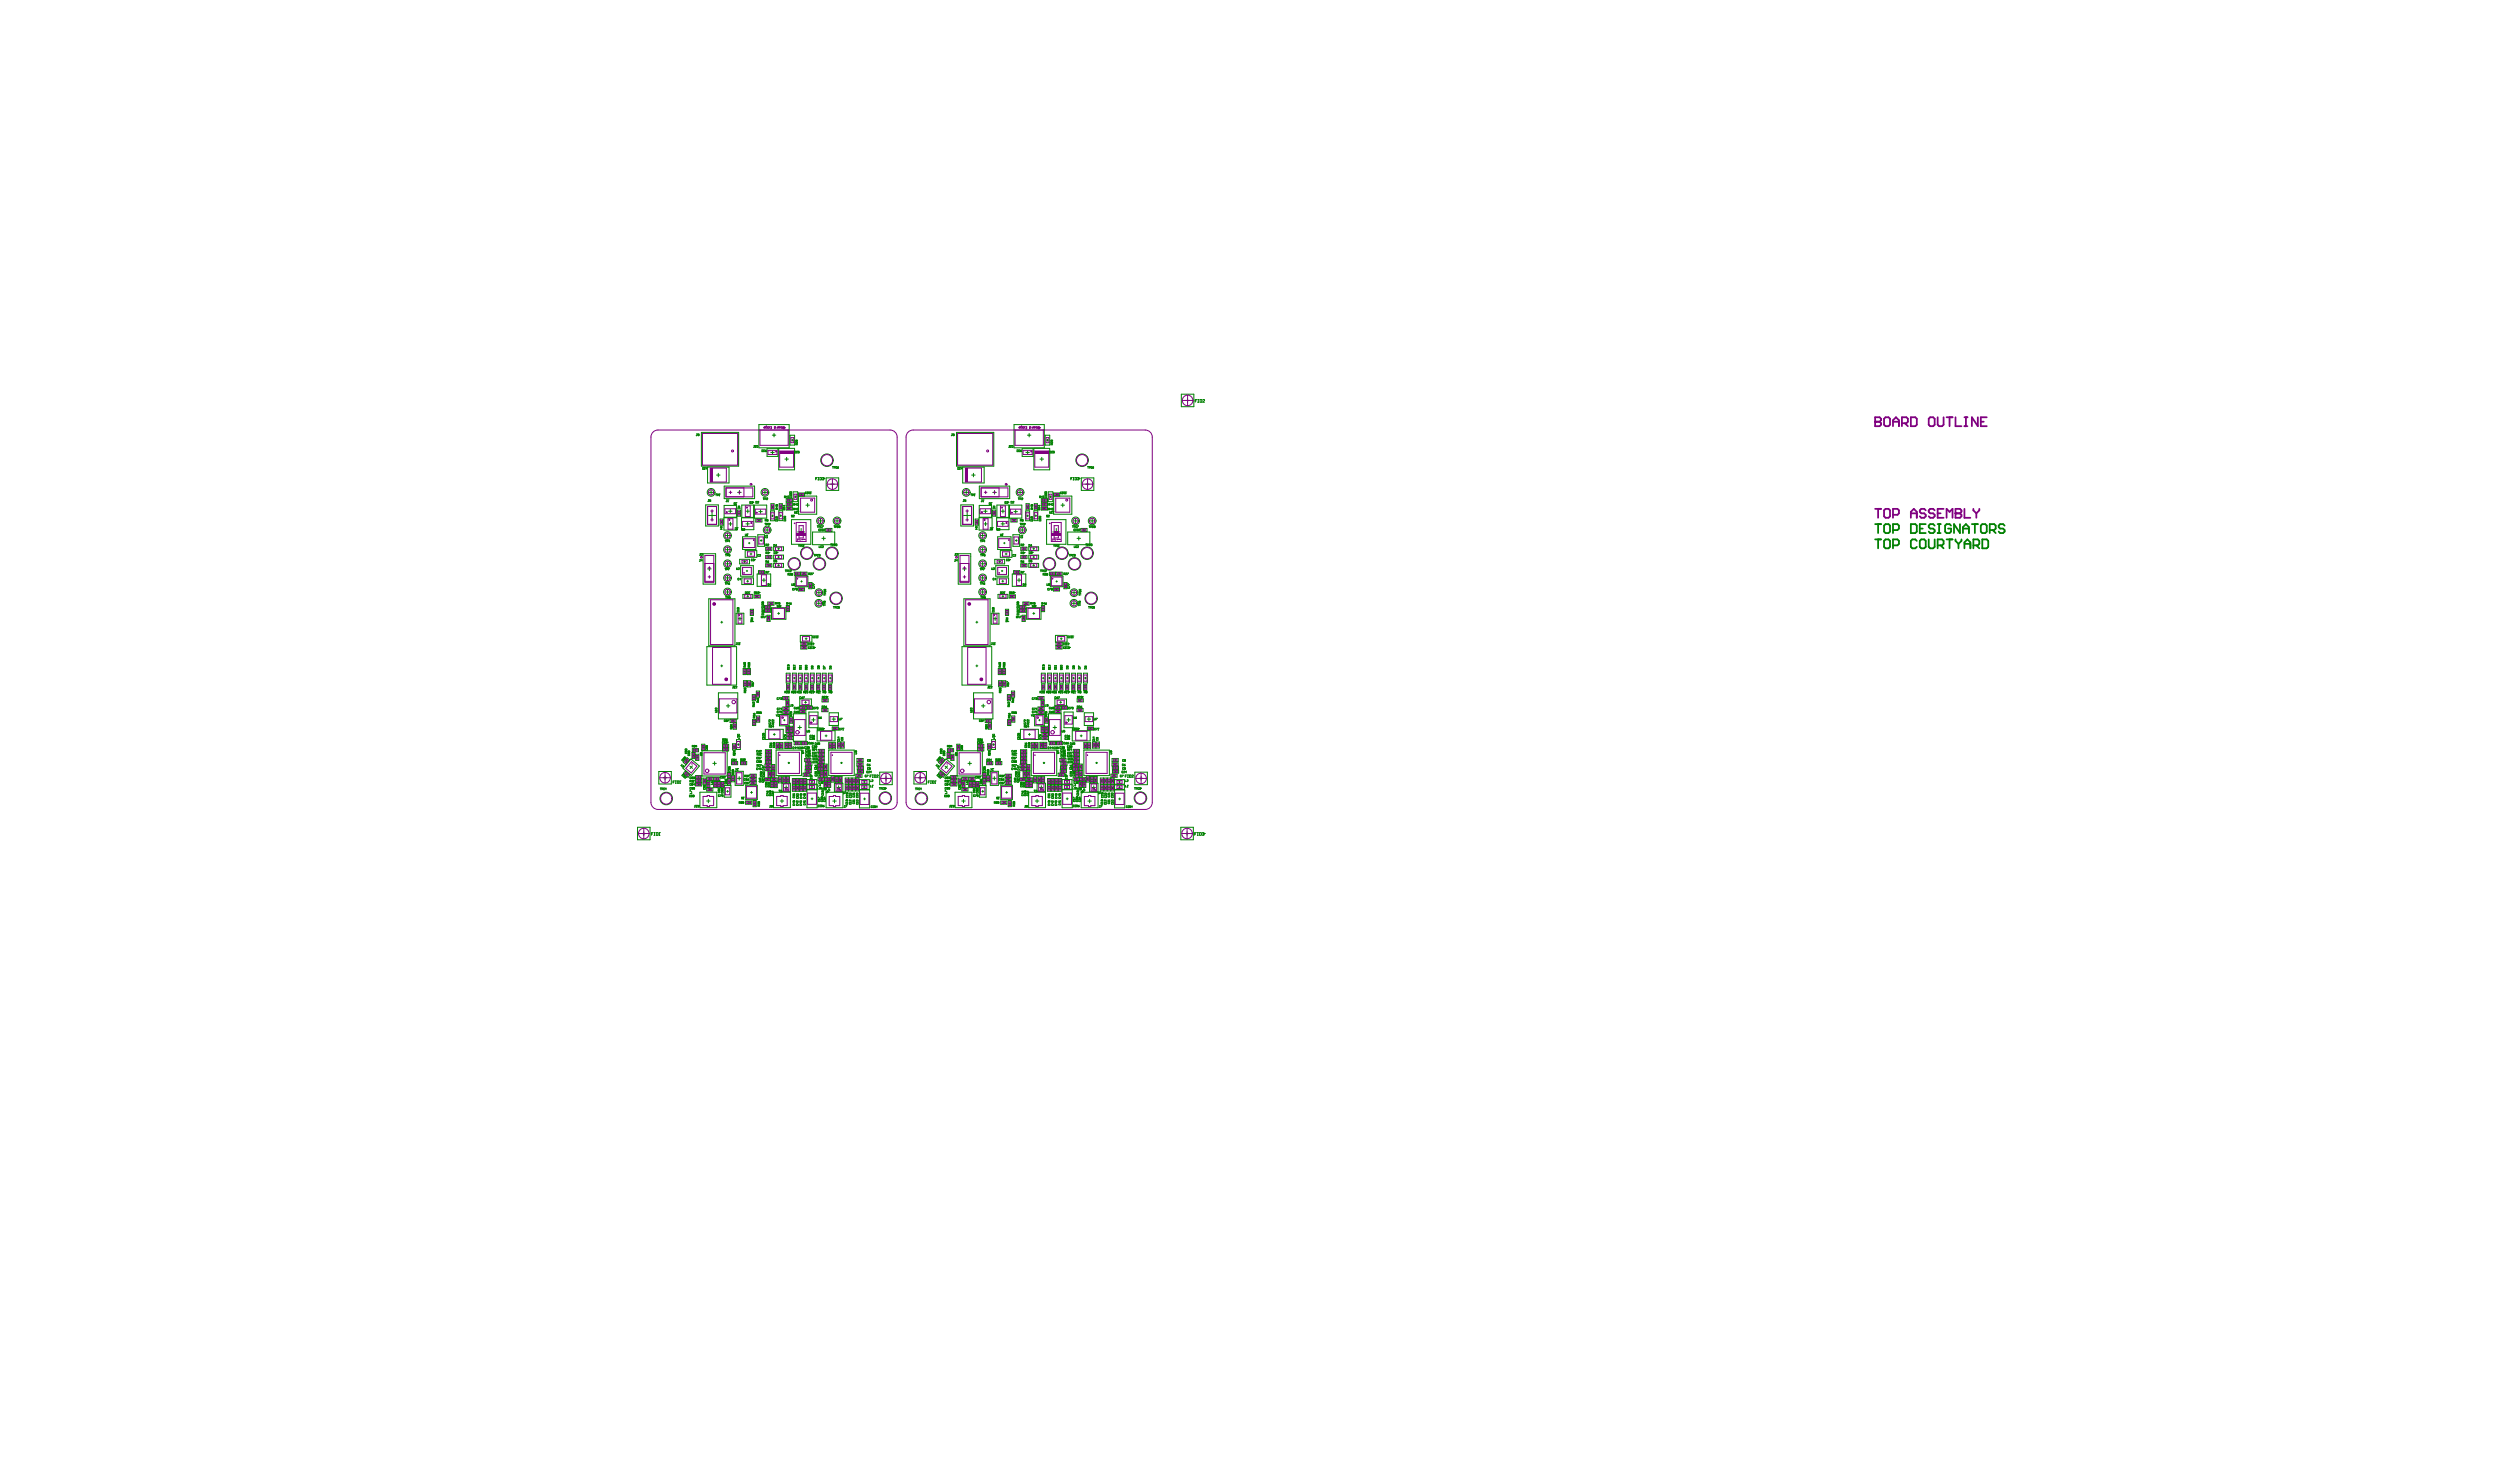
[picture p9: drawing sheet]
<svg xmlns="http://www.w3.org/2000/svg" width="2383mm" height="1401mm" viewBox="0 0 2383 1401" stroke-linecap="round" stroke-linejoin="round" font-family="sans-serif">
<path d="M1774 395v8h4l2-1v-2l-2-1h-4" fill="none" stroke="#800080" stroke-width="1.7"/>
<circle cx="1774" cy="399" r=".8" fill="#800080"/>
<g fill="none" stroke="#800080" stroke-width="1.7">
<path d="M1774 395h4l2 1v1l-2 2h-4M1784 395h3l1 1v6l-1 1h-3l-1-1v-6zM1791 399h6M1808 395h4l2 1v6l-2 1h-4zM1826 395h3l1 1v6l-1 1h-3l-1-1v-6zM1833 395v7l2 1h3l1-1v-7M1842 395h5M1845 395v8M1850 395v8h6M1859 395h2M1860 395v8M1871 395v8l-5-8v8"/>
<path d="M1874 399h3M1880 395h-6v8h6M1791 403v-6l3-2 3 2v6M1800 400h4l1-1v-3l-1-1h-4v8M1802 400l3 3M1859 403h2"/>
</g>
<path d="M618 409l2-2h3h219a7 7 0 0 1 7 6v346a7 7 0 0 1-7 6h-219a7 7 0 0 1-7-6v-346zM864 765a7 7 0 0 1-7-6v-346a7 7 0 0 1 7-6h220a7 7 0 0 1 6 6v346a7 7 0 0 1-6 6h-220" fill="none" stroke="#800080" stroke-width=".95"/>
<g fill="none" stroke="#008000" stroke-width=".95">
<path d="M1118 373h12v12h-12zM1122 379h3M1124 377v3M718 402h29v21h-29zM731 412h3M732 410v3M726 424h10v8h-10zM729 428h4M731 426v4M782 452h12v12h-12zM786 458h3M788 456v4"/>
<path d="M668 477h12v20h-12zM756 469h17v17h-17l-1-20h6v3h-6M757 468h2M758 467v2M762 478h4M764 476v3M670 487h7M674 484v7M686 520h4M688 518v4M703 508h12v12h-12zM708 514h2"/>
<path d="M709 513v1M717 506h6v11h-6zM719 511h2M720 510v2M665 524h12v28h-12zM669 538h4M671 536v4M686 533h4M688 531v4M701 535h12v10h-12zM705 521h11v6h-11zM706 540h1"/>
<path d="M707 539v2M710 524h1M711 523v2M686 546h4M686 560h4M688 544v4M688 558v4M702 546h11v7h-11zM706 550h2M707 549v2M752 541h5v3h-5zM752 545h12v10h-12z"/>
<path d="M754 543h1M754 542v1M755 556h6v3h-6zM757 557h2M758 550h1M758 541h6v3h-6zM758 556v2M758 549v2M760 543h2M761 542v1M765 551h3v6h-3zM766 554h2"/>
<path d="M767 553v2M775 558v4M671 566h24v45h-24zM696 580h8v10h-8zM703 562h9v4h-9zM707 564h1M708 563v2M710 576h3v6h-3zM710 579h2M711 578v2M713 563h6v3h-6zM715 564h2"/>
<path d="M716 563v2M723 576h6v3h-6zM723 573h6v3h-6zM725 578h2M725 574h2M726 577v1M726 573v2M726 569h6v3h-6zM728 571h2M729 570v2M730 575h14v11h-14zM737 579v2"/>
<path d="M744 573h3v5h-3zM745 575h1M745 575v1M773 571h4M773 560h4M775 569v4M682 588h2M683 587v2M698 585h4M700 583v4M726 582h3v6h-3zM726 585h2"/>
<path d="M727 584v2M736 580h2M669 612h28v36h-28zM757 601h11v6h-11zM758 611h6v3h-6zM758 607h6v3h-6zM760 612h2M760 609h2M761 611v2M761 608v2M762 604h2M763 603v2"/>
<path d="M682 630h2M683 629v2M703 632h3v6h-3zM704 635h2M705 634v2M707 632h3v6h-3zM708 635h1M708 634v2M680 655h18v25h-18zM703 644h3v6h-3zM704 647h2M705 646v2"/>
<path d="M707 644h3v6h-3zM708 647h2M709 646v2M712 657h3v6h-3zM712 660h2M713 659v2M716 654h3v5h-3zM716 656h2M717 656v1M744 647h3v6h-3zM745 650h2M746 649v2"/>
<path d="M687 668h4M689 666v3M716 677h3v6h-3zM717 679v2M738 676h9v10h-9zM751 675h12v26h-12zM691 680h6v3h-6zM693 682h2M694 681v2M694 684h3v6h-3zM694 687h2M695 686v2"/>
<path d="M697 699h3v10h-3zM712 680h3v6h-3zM713 683h1M713 682v2M716 680h2M741 681h2M742 680v2M744 687h3v6h-3zM744 690h2M745 689v2M755 688h3M757 686v4"/>
<path d="M649 719l1 1M650 719l-1 1M650 717l3 1-4 5-3-2zM654 718l8 6-8 9-8-6zM655 708h6v3h-6zM657 709h2M658 709v1M658 713h3v6h-3zM659 716h2M660 715v2M664 704h3v6h-3zM664 707h2"/>
<path d="M665 706v2M686 709h1M687 708v2M688 710v24h-24v-24h25v-3h-5v3M693 703h3v6h-3zM694 706h2M695 705v2M698 704h2M699 703v2M734 702h3v6h-3zM734 709h24v24h-24zM735 705h2"/>
<path d="M736 704v2M738 702h3v6h-3zM738 705h2M739 704v2M743 702h3v6h-3zM743 705h2M744 704v2M746 702h3v6h-3zM747 705h1M748 704v2M784 709h24v24h-24zM788 702h3v6h-3z"/>
<path d="M788 705h2M789 704v2M623 730h12v11h-12zM628 735h3M629 734v3M653 724l2 3M655 724l-2 3M658 733h6v3h-6zM658 737h6v3h-6zM660 735h2M660 738h2M661 734v2"/>
<path d="M661 737v2M665 736h3v6h-3zM666 739h2M667 738v2M674 722h4M675 739h3v6h-3zM676 720v4M679 739h3v6h-3zM682 739h3v6h-3zM698 736h3M699 734v4M701 720h5v3h-5z"/>
<path d="M703 722h1M704 721v2M710 736h5v3h-5zM710 732h5v3h-5zM712 737h1M712 734h1M713 733v2M713 736v2M746 721h1M746 721v1M747 721h.1M750 736h3v6h-3z"/>
<path d="M750 739h2M751 738v2M757 736h3v6h-3zM757 739h2M758 738v2M764 737h9v5h-9zM767 739h2M768 738v2M790 734h3v6h-3zM791 737h2M792 736v2M794 734h3v6h-3z"/>
<path d="M794 737h2M795 736v2M796 721h1M796 721v1M797 721h.1M811 728h6v3h-6zM813 730h2M814 729v2M832 730h12v12h-12zM837 736h3M838 734v4M658 740h6v3h-6z"/>
<path d="M660 742h2M661 741v2M662 749h16v15h-16zM669 757h3M670 756v3M676 742h2M677 741v2M679 742h2M680 741v2M683 742h1M684 741v2M685 743h7v11h-7z"/>
<path d="M688 748h1M688 747v2M750 742h3v6h-3zM750 745h2M751 744v2M753 742h3v6h-3zM754 745h2M755 744v2M757 742h3v6h-3zM757 745h2M758 744v2M760 742h3v6h-3z"/>
<path d="M761 745h1M762 744v2M763 742h10v4h-10zM764 747h9v17h-9zM767 744h2M767 755h2M768 743v2M768 754v2M603 782h12v12h-12zM607 788h4M609 787v3M1117 782h12v12h-12z"/>
<path d="M1121 788h4M1123 787v3"/>
</g>
<g fill="none" stroke="#008000" stroke-width="1.7">
<path d="M1774 510h6M1777 510v9M1783 511l1-1h3l1 1v6l-1 2h-3l-1-2zM1791 516h4l2-2v-3l-2-1h-4v9M1814 511l-2-1h-3l-1 1v6l1 2h3l2-2M1816 511l2-1h3l1 1v6l-1 2h-3l-2-2zM1825 510v7l1 2h3l1-2v-7M1833 516h5l1-2v-3l-1-1h-5v9M1836 516l3 3M1842 510h5M1845 510v9M1850 510v1l3 3"/>
<path d="M1853 514v5M1856 510v1l-3 3M1859 519v-6l2-3 3 3v6M1859 514h5M1867 516h4l2-2v-3l-2-1h-4v9M1870 516l3 3M1876 510h4l1 1v6l-1 2h-4z"/>
</g>
<circle cx="696" cy="729" r=".2" fill="#008000"/>
<g fill="none" stroke="#008000" stroke-width=".95">
<path d="M664 409h35v32h-35zM747 412h5v9h-5zM749 416h2M750 415v2M959 402h29v21h-29zM972 412h3M974 410v3M737 424h15v20h-15zM743 434h3M744 432v4M967 424h10v8h-10zM971 428h3"/>
<path d="M972 426v4M669 442h21v15h-21zM678 449h3M680 448v3M685 460h29v12h-29zM1023 452h12v12h-12zM1027 458h4M1029 456v4M671 466h4M673 464v4M685 478h12v11h-12zM698 466h3"/>
<path d="M700 464v3M702 478h11v11h-11zM714 478h11v12h-11zM722 466h4M724 464v4M729 476h3v6h-3zM730 479h2M731 478v2M737 476h3v6h-3zM738 479h2M739 478v2M744 479h6v3h-6z"/>
<path d="M744 472h6v3h-6zM744 475h6v3h-6zM746 477h2M746 473h2M747 480v2M747 472v2M747 476v2M750 465h5v9h-5zM752 470h1M753 469v2M909 477h12v20h-12zM997 466h6v3h-6z"/>
<path d="M997 469h17v17h-17zM999 468h2M1000 467v2M1004 478h3M1006 476v3M681 491h3v6h-3zM682 494h2M683 493v2M685 490h12v11h-12zM689 483h4M689 495h4M691 482v3"/>
<path d="M691 494v3M698 482h3v6h-3zM698 485h2M699 484v2M702 490h11v11h-11zM706 495h3M706 483h3M707 494v3M708 482v3M715 491h6v3h-6zM717 492h2M718 484h3"/>
<path d="M718 491v2M720 482v3M726 499v4M729 483h4v9h-4zM730 488h2M731 487v2M737 483h4v9h-4zM738 488h2M739 487v2M746 481h2M749 491h18v24h-18zM758 500v6"/>
<path d="M774 493h4M776 491v4M781 500h6v3h-6zM790 493h4M792 491v4M912 487h6M915 484v7M686 506h4M688 504v4M724 501h4M724 517h6v3h-6zM726 519h2"/>
<path d="M727 518v2M732 517h9v4h-9zM736 519h2M737 518v2M755 503h6M769 503h21v12h-21zM778 509h3M779 507v4M783 501h2M784 500v2M928 520h4M930 518v4"/>
<path d="M944 508h13v12h-13zM950 514h1M950 513v1M958 506h7v11h-7zM961 511h1M962 510v2M700 529h9v4h-9zM704 531h1M704 530v2M718 540h5v3h-5zM724 533h6v3h-6zM724 525h6v3h-6z"/>
<path d="M726 535h2M726 527h2M727 526v2M727 534v2M732 525h9v4h-9zM732 533h9v3h-9zM736 535h2M736 527h2M737 526v2M737 534v1M907 524h11v28h-11zM911 538h3"/>
<path d="M913 536v4M928 533h4M930 531v4M942 535h12v10h-12zM946 521h11v6h-11zM947 540h2M948 539v2M951 524h2M952 523v2M716 543h13v11h-13zM720 541h1M721 540v2"/>
<path d="M721 549h3M723 547v3M928 546h4M928 560h4M930 544v4M930 558v4M943 546h11v7h-11zM948 550h2M949 549v2M993 541h6v3h-6zM994 545h12v10h-12zM995 543h2"/>
<path d="M996 542v1M997 556h5v3h-5zM999 557h1M999 550h1M999 541h6v3h-6zM1000 556v2M1000 549v2M1001 543h2M1002 542v1M1007 551h3v6h-3zM1007 554h2M1008 553v2"/>
<path d="M1016 558v4M912 566h25v45h-25zM938 580h7v10h-7zM944 562h10v4h-10zM948 564h2M949 563v2M951 576h3v6h-3zM952 579h2M953 578v2M955 563h6v3h-6zM957 564h2M958 563v2"/>
<path d="M965 576h6v3h-6zM965 573h6v3h-6zM967 578h2M967 574h2M968 577v1M968 573v2M968 569h6v3h-6zM970 571h2M971 570v2M971 575h14v11h-14zM978 579v2M985 573h3v5h-3z"/>
<path d="M986 575h2M987 575v1M1014 571h4M1014 560h4M1016 569v4M923 588h2M924 587v2M940 585h3M942 583v4M967 582h3v6h-3zM968 585h1M969 584v2"/>
<path d="M977 580h2M910 612h28v36h-28zM999 601h11v6h-11zM999 611h6v3h-6zM999 607h6v3h-6zM1001 612h2M1001 609h2M1002 611v2M1002 608v2M1003 604h2M1004 603v2M744 637h4v9h-4z"/>
<path d="M750 637h3v9h-3zM755 637h4v9h-4zM761 637h4v9h-4zM767 637h3v9h-3zM773 637h3v9h-3zM778 637h4v9h-4zM784 637h3v9h-3zM923 630h2M924 629v2M945 632h3v6h-3zM945 635h2M946 634v2"/>
<path d="M948 632h3v6h-3zM949 635h2M950 634v2M741 659h5v3h-5zM743 659v2M745 641h2M746 640v2M750 647h3v6h-3zM751 650h2M751 641h1M752 640v2M752 649v2"/>
<path d="M756 647h3v6h-3zM756 650h2M756 641h2M757 640v2M757 649v2M761 647h3v6h-3zM762 650h2M762 641h2M763 640v2M763 649v2M767 647h3v6h-3zM767 650h2"/>
<path d="M768 641h1M768 649v2M769 640v2M773 647h3v6h-3zM773 650h2M774 641h1M774 649v2M774 640v2M778 647h3v6h-3zM779 650h2M779 641h2M780 649v2"/>
<path d="M780 640v2M784 647h3v6h-3zM784 650h2M785 641h1M785 649v2M786 640v2M921 655h18v25h-18zM945 644h3v6h-3zM945 647h2M946 646v2M949 644h3v6h-3zM949 647h2"/>
<path d="M950 646v2M953 657h3v6h-3zM954 660h2M955 659v2M957 654h3v5h-3zM958 656h1M958 656v1M986 647h3v6h-3zM986 650h2M987 649v2M741 669h6v3h-6zM741 672h6v3h-6z"/>
<path d="M743 660h1M743 670h2M743 674h2M744 662h3v6h-3zM744 669v2M744 673v2M744 665h2M745 664v2M747 678h3v6h-3zM757 668h5v3h-5zM757 671h5v3h-5zM757 661h11v6h-11z"/>
<path d="M759 673h1M759 669h1M760 668v2M760 672v2M761 664h2M762 663v2M763 668h6v3h-6zM765 669h2M765 673h9v15h-9zM766 668v2M770 679v3M778 670h5v3h-5z"/>
<path d="M778 661h6v3h-6zM780 672h1M780 662h2M780 671v1M781 661v2M784 674h9v12h-9zM789 678v4M929 668h3M930 666v3M957 677h3v6h-3zM959 679v2M979 676h9v10h-9z"/>
<path d="M992 675h12v26h-12zM724 690h17v9h-17zM732 695h2M733 694v1M744 696h6v3h-6zM744 693h6v3h-6zM746 698h2M746 695h2M747 687h3v6h-3zM747 697v2M747 694v1M748 681h2"/>
<path d="M748 690h2M749 680v2M749 689v2M768 681h3M773 691h17v10h-17zM781 696h2M782 695v2M787 680h4M787 687h6v3h-6zM789 689h2M790 688v2M932 680h6v3h-6z"/>
<path d="M934 682h2M935 681v2M935 684h3v6h-3zM936 687h2M937 686v2M938 699h4v10h-4zM953 680h3v6h-3zM954 683h2M955 682v2M958 680h2M983 681h1M983 680v2"/>
<path d="M985 687h3v6h-3zM986 690h1M987 689v2M996 688h4M998 686v4M655 712h3v5h-3zM655 714h2M656 714v1M684 704h5v3h-5zM686 705h1M687 704v2M724 716h6v3h-6z"/>
<path d="M724 712h6v3h-6zM724 709h6v3h-6zM724 719h6v3h-6zM726 717h2M726 714h2M726 711h2M727 716v2M727 713v2M727 710v1M727 720v2M751 701h6v3h-6zM753 703h2"/>
<path d="M754 702v2M758 701h6v3h-6zM760 703h2M761 702v2M761 717h6v3h-6zM763 719h2M764 718v2M774 719h6v3h-6zM774 716h6v3h-6zM774 712h6v3h-6zM774 709h6v3h-6zM776 717h2"/>
<path d="M776 714h2M776 710h2M777 716v2M777 720v1M777 713v2M777 709v2M784 702h3v6h-3zM785 705h1M786 704v2M792 702h3v5h-3zM793 705h2M794 704v1"/>
<path d="M796 702h3v5h-3zM796 705h2M797 704v1M811 717h6v3h-6zM813 719h2M814 718v2M890 719l2 1M891 719l-1 1M892 717l2 1-4 5-2-2zM895 718l8 6-7 9-8-6zM896 708h6v3h-6zM898 709h2"/>
<path d="M899 709v1M900 713h3v6h-3zM900 716h2M901 715v2M905 704h3v6h-3zM906 707h2M907 706v2M927 709h2M928 708v2M929 710v24h-23v-24h25v-3h-6v3M934 703h3v6h-3zM935 706h2"/>
<path d="M936 705v2M939 704h2M940 703v2M976 702h3v6h-3zM976 709h24v24h-24zM976 705h2M977 704v2M979 702h3v6h-3zM980 705h2M981 704v2M984 702h3v6h-3zM985 705h1"/>
<path d="M985 704v2M987 702h3v6h-3zM988 705h2M989 704v2M1026 709h24v24h-24zM1029 702h3v6h-3zM1030 705h1M1030 704v2M648 729l5 4-2 2-4-4zM649 731l1 2M650 731l-1 2M669 739h3v6h-3z"/>
<path d="M669 735h6v3h-6zM671 737h2M672 736v1M675 735h6v3h-6zM677 737h2M678 736v2M688 731h3v11h-3zM688 736h3M689 733h2M689 739h2M690 733v1M690 738v2"/>
<path d="M692 733h3v6h-3zM692 720h6v3h-6zM693 736h1M693 735v2M694 722h2M695 721v2M696 729h7v14h-7zM710 739h5v3h-5zM713 739v2M723 736h6v3h-6zM724 726h6v3h-6zM724 723h6v3h-6z"/>
<path d="M725 737h2M726 727h2M726 724h2M726 736v2M726 721h2M727 729h3v6h-3zM727 726v2M727 723v2M727 732h2M728 731v2M729 739h3v6h-3zM730 736h5v3h-5z"/>
<path d="M730 729h3v6h-3zM730 723h3v6h-3zM731 726h1M731 732h1M732 737h1M732 725v2M732 731v2M732 739h3v6h-3zM732 736v2M736 735h3v5h-3zM737 737h2M738 737v1"/>
<path d="M741 734h3v6h-3zM741 737h2M742 736v2M744 734h3v6h-3zM745 737h1M745 736v2M753 736h3v6h-3zM754 739h2M755 738v2M760 731h6v3h-6zM760 736h3v6h-3zM761 739h1"/>
<path d="M762 738v2M762 728h6v3h-6zM762 733h2M762 724h6v3h-6zM762 721h6v3h-6zM763 732v2M764 729h2M764 726h2M764 722h2M765 728v2M765 725v2M765 721v2"/>
<path d="M773 726h6v3h-6zM773 722h6v3h-6zM774 735h6v3h-6zM775 727h2M775 724h2M776 737h2M776 721h2M776 729h3v6h-3zM776 723v2M776 726v2M777 732h2M777 736v2"/>
<path d="M778 731v2M780 739h3v6h-3zM780 729h3v6h-3zM780 723h3v5h-3zM780 735h6v3h-6zM780 726h2M780 732h2M781 725v1M781 731v2M782 737h2M783 739h3v6h-3zM783 736v2"/>
<path d="M786 734h3v6h-3zM787 737h2M788 736v2M800 736h3v6h-3zM800 739h2M801 738v2M803 736h3v6h-3zM804 739h1M804 738v2M806 736h3v6h-3zM807 739h2M808 738v2"/>
<path d="M810 736h3v6h-3zM810 732h6v3h-6zM810 739h2M811 721h6v3h-6zM811 725h6v3h-6zM811 738v2M812 734h2M813 733v1M813 723h2M813 726h2M813 737h10v5h-10zM814 722v2"/>
<path d="M814 725v2M817 739h2M818 739v1M865 730h12v11h-12zM869 735h3M871 734v3M894 724l3 3M896 724l-2 3M900 733h5v3h-5zM900 737h5v3h-5zM902 735h1M902 738h1"/>
<path d="M902 734v2M902 737v2M907 736h3v6h-3zM907 739h2M908 738v2M916 722h3M917 739h3v6h-3zM918 720v4M920 739h3v6h-3zM923 739h3v6h-3zM939 736h3M941 734v4"/>
<path d="M942 720h6v3h-6zM944 722h2M945 721v2M951 732h6v3h-6zM951 736h6v3h-6zM953 734h2M953 737h2M954 733v2M954 736v2M987 721h1M988 721v1M988 721h.1"/>
<path d="M991 736h3v6h-3zM992 739h1M993 738v2M998 736h3v6h-3zM999 739h1M999 738v2M1005 737h9v5h-9zM1009 739h1M1010 738v2M1032 734h3v6h-3zM1032 737h2M1033 736v2"/>
<path d="M1035 734h3v6h-3zM1036 737h2M1037 736v2M1037 721h1M1038 721v1M1038 721h.1M1053 728h5v3h-5zM1055 730h1M1055 729v2M1074 730h12v12h-12zM1078 736h3M1080 734v4"/>
<path d="M669 745h5v3h-5zM669 742h2M670 741v2M671 747h1M672 746v1M705 758h6v3h-6zM706 743h10v13h-10zM707 759h2M708 758v2M710 749h2M711 748v2M712 740h1"/>
<path d="M713 757h3v6h-3zM713 760h2M714 759v2M730 742h1M731 741v2M732 749h16v15h-16zM733 742h2M734 741v2M738 757h4M740 756v3M740 741h8v8h-8zM742 745h4"/>
<path d="M744 743v3M780 742h2M781 741v2M782 749h16v15h-16zM784 742h1M784 741v2M788 758h3M789 741h8v8h-8zM790 756v3M792 745h3M793 743v3M800 742h3v6h-3z"/>
<path d="M800 745h2M801 744v2M803 742h3v6h-3zM804 745h1M805 744v2M806 742h3v6h-3zM807 745h2M808 744v2M810 742h3v6h-3zM810 745h2M811 744v2M813 742h9v5h-9z"/>
<path d="M813 747h10v17h-10zM817 744h2M817 756h2M818 743v2M818 755v1M900 740h5v3h-5zM902 742h1M902 741v2M904 749h16v15h-16zM910 757h3M912 756v3M917 742h2"/>
<path d="M918 741v2M921 742h1M922 741v2M924 742h2M925 741v2M927 743h6v11h-6zM929 748h2M930 747v2M991 742h3v6h-3zM992 745h1M993 744v2M995 742h3v6h-3z"/>
<path d="M995 745h2M996 744v2M998 742h3v6h-3zM999 745h1M999 744v2M1001 742h3v6h-3zM1002 745h2M1003 744v2M1005 742h9v4h-9zM1005 747h10v17h-10zM1009 744h1M1009 755h2"/>
<path d="M1010 743v2M1010 754v2"/>
</g>
<circle cx="937" cy="729" r=".2" fill="#008000"/>
<g fill="none" stroke="#008000" stroke-width=".95">
<path d="M905 409h35v32h-35zM989 412h4v9h-4zM990 416h2M991 415v2M978 424h15v20h-15zM984 434h3M986 432v4M911 442h20v15h-20zM919 449h4M921 448v3M927 460h28v12h-28zM912 466h4"/>
<path d="M914 464v4M927 478h11v11h-11zM939 466h4M941 464v3M943 478h11v11h-11zM955 478h12v12h-12zM963 466h4M965 464v4M971 476h3v6h-3zM971 479h2M972 478v2M979 476h3v6h-3z"/>
<path d="M979 479h2M980 478v2M985 479h6v3h-6zM985 472h6v3h-6zM985 475h6v3h-6zM987 477h2M987 473h2M988 480v2M988 472v2M988 476v2M992 465h4v9h-4zM993 470h2"/>
<path d="M994 469v2M923 491h3v6h-3zM923 494h2M924 493v2M926 490h13v11h-13zM931 483h3M931 495h3M932 482v3M933 494v3M939 482h3v6h-3zM940 485h1M941 484v2"/>
<path d="M943 490h12v11h-12zM947 495h3M947 483h4M949 494v3M949 482v3M956 491h6v3h-6zM958 492h2M959 484h4M959 491v2M961 482v3M967 499v4M970 483h4v9h-4z"/>
<path d="M971 488h2M972 487v2M978 483h4v9h-4zM979 488h2M980 487v2M987 481h2M990 491h19v24h-19zM999 500v6M1016 493h4M1018 491v4M1023 500h6v3h-6zM1031 493h4"/>
<path d="M1033 491v4M928 506h4M930 504v4M965 501h4M966 517h6v3h-6zM968 519h2M969 518v2M973 517h10v4h-10zM977 519h2M978 518v2M996 503h7M1010 503h21v12h-21z"/>
<path d="M1019 509h3M1021 507v4M1025 501h2M1026 500v2M941 529h10v4h-10zM945 531h2M946 530v2M959 540h6v3h-6zM966 533h6v3h-6zM966 525h6v3h-6zM968 535h2M968 527h2"/>
<path d="M969 526v2M969 534v2M973 525h10v4h-10zM973 533h10v3h-10zM977 535h2M977 527h2M978 526v2M978 534v1M958 543h13v11h-13zM961 541h2M962 540v2M963 549h3"/>
<path d="M964 547v3M985 637h4v9h-4zM991 637h4v9h-4zM997 637h3v9h-3zM1002 637h4v9h-4zM1008 637h4v9h-4zM1014 637h4v9h-4zM1019 637h4v9h-4zM1025 637h4v9h-4zM982 659h6v3h-6zM985 659v2M986 641h2"/>
<path d="M987 640v2M992 647h3v6h-3zM992 650h2M992 641h2M993 640v2M993 649v2M997 647h3v6h-3zM998 650h2M998 641h1M999 640v2M999 649v2M1003 647h3v6h-3z"/>
<path d="M1003 650h2M1003 641h2M1004 640v2M1004 649v2M1008 647h3v6h-3zM1009 650h2M1009 641h2M1010 649v2M1010 640v2M1014 647h3v6h-3zM1015 650h1M1015 641h2"/>
<path d="M1016 649v2M1016 640v2M1020 647h3v6h-3zM1020 650h2M1020 641h2M1021 649v2M1021 640v2M1025 647h3v6h-3zM1026 650h2M1026 641h2M1027 649v2M1027 640v2"/>
<path d="M982 669h6v3h-6zM982 672h6v3h-6zM984 660h2M984 670h2M984 674h2M985 662h3v6h-3zM985 669v2M985 673v2M986 665h1M986 664v2M988 678h3v6h-3zM998 668h6v3h-6z"/>
<path d="M998 671h6v3h-6zM998 661h11v6h-11zM1000 673h2M1000 669h2M1001 668v2M1001 672v2M1003 664h2M1004 663v2M1004 668h6v3h-6zM1006 669h2M1007 673h8v15h-8zM1007 668v2"/>
<path d="M1011 679v3M1019 670h6v3h-6zM1019 661h6v3h-6zM1021 672h2M1021 662h2M1022 671v1M1022 661v2M1026 674h9v12h-9zM1030 678v4M966 690h16v9h-16zM973 695h2M974 694v1"/>
<path d="M986 696h6v3h-6zM986 693h6v3h-6zM988 698h2M988 695h2M988 687h3v6h-3zM989 697v2M989 694v1M989 681h2M989 690h2M990 680v2M990 689v2M1009 681h4"/>
<path d="M1015 691h16v10h-16zM1022 696h2M1023 695v2M1029 680h3M1029 687h6v3h-6zM1031 689h2M1032 688v2M896 712h3v5h-3zM897 714h2M898 714v1M925 704h6v3h-6zM927 705h2"/>
<path d="M928 704v2M966 716h5v3h-5zM966 712h5v3h-5zM966 709h5v3h-5zM966 719h5v3h-5zM968 717h1M968 714h1M968 711h1M968 716v2M968 713v2M969 710v1M969 720v2"/>
<path d="M993 701h6v3h-6zM995 703h2M996 702v2M1000 701h5v3h-5zM1002 703h1M1003 702v2M1003 717h6v3h-6zM1005 719h2M1006 718v2M1015 719h6v3h-6zM1015 716h6v3h-6zM1015 712h6v3h-6z"/>
<path d="M1016 709h5v3h-5zM1017 717h2M1017 714h2M1018 710h1M1018 716v2M1018 720v1M1018 713v2M1018 709v2M1025 702h3v6h-3zM1026 705h2M1027 704v2M1034 702h3v5h-3z"/>
<path d="M1034 705h2M1035 704v1M1037 702h3v5h-3zM1038 705h2M1039 704v1M1052 717h6v3h-6zM1054 719h2M1055 718v2M890 729l4 4-2 2-4-4zM890 731l2 2M892 731l-1 2M910 739h3v6h-3z"/>
<path d="M910 735h6v3h-6zM912 737h2M913 736v1M917 735h5v3h-5zM919 737h1M920 736v2M930 731h3v11h-3zM930 736h3M930 733h2M930 739h2M931 733v1M931 738v2"/>
<path d="M933 733h3v6h-3zM933 720h6v3h-6zM934 736h2M935 735v2M935 722h2M936 721v2M937 729h8v14h-8zM951 739h6v3h-6zM954 739v2M965 736h5v3h-5zM965 726h6v3h-6zM965 723h6v3h-6z"/>
<path d="M967 737h1M967 727h2M967 724h2M968 736v2M968 721h1M968 729h3v6h-3zM968 726v2M968 723v2M969 732h1M970 731v2M970 739h3v6h-3zM971 736h6v3h-6z"/>
<path d="M971 729h3v6h-3zM971 723h3v6h-3zM972 726h2M972 732h2M973 737h2M973 725v2M973 731v2M974 739h3v6h-3zM974 736v2M978 735h3v5h-3zM978 737h2M979 737v1"/>
<path d="M982 734h3v6h-3zM983 737h1M983 736v2M985 734h3v6h-3zM986 737h2M987 736v2M995 736h3v6h-3zM995 739h2M996 738v2M1001 731h6v3h-6zM1001 736h3v6h-3zM1002 739h2"/>
<path d="M1003 738v2M1003 728h6v3h-6zM1003 733h2M1003 724h6v3h-6zM1004 721h6v3h-6zM1004 732v2M1005 729h2M1005 726h2M1006 722h2M1006 728v2M1006 725v2M1007 721v2"/>
<path d="M1015 726h6v3h-6zM1015 722h6v3h-6zM1015 735h6v3h-6zM1017 727h2M1017 724h2M1017 737h2M1017 721h2M1018 729h3v6h-3zM1018 723v2M1018 726v2M1018 732h2M1018 736v2"/>
<path d="M1019 731v2M1021 739h3v6h-3zM1021 729h3v6h-3zM1021 723h3v5h-3zM1022 735h5v3h-5zM1022 726h1M1022 732h1M1023 725v1M1023 731v2M1024 737h1M1024 739h3v6h-3zM1024 736v2"/>
<path d="M1028 734h3v6h-3zM1028 737h2M1029 736v2M1041 736h3v6h-3zM1042 739h2M1043 738v2M1044 736h3v6h-3zM1045 739h2M1046 738v2M1048 736h3v6h-3zM1048 739h2M1049 738v2"/>
<path d="M1051 736h3v6h-3zM1051 732h6v3h-6zM1052 739h2M1052 721h6v3h-6zM1052 725h6v3h-6zM1053 738v2M1053 734h2M1054 733v1M1054 723h2M1054 726h2M1055 737h9v5h-9zM1055 722v2"/>
<path d="M1055 725v2M1058 739h2M1059 739v1M910 745h6v3h-6zM911 742h1M912 741v2M912 747h2M913 746v1M947 758h6v3h-6zM947 743h11v13h-11zM949 759h2M950 758v2"/>
<path d="M952 749h1M952 748v2M953 740h2M954 757h3v6h-3zM955 760h1M955 759v2M971 742h2M972 741v2M973 749h16v15h-16zM974 742h2M975 741v2M980 757h3"/>
<path d="M981 756v3M981 741h8v8h-8zM984 745h3M985 743v3M1022 742h1M1022 741v2M1023 749h16v15h-16zM1025 742h2M1026 741v2M1029 758h4M1031 741h8v8h-8zM1031 756v3"/>
<path d="M1033 745h4M1035 743v3M1041 742h3v6h-3zM1042 745h2M1043 744v2M1044 742h3v6h-3zM1045 745h2M1046 744v2M1048 742h3v6h-3zM1048 745h2M1049 744v2M1051 742h3v6h-3z"/>
<path d="M1052 745h2M1053 744v2M1055 742h9v5h-9zM1055 747h9v17h-9zM1058 744h2M1058 756h2M1059 743v2M1059 755v1"/>
<circle cx="782" cy="435" r="6"/>
<circle cx="1024" cy="435" r="6"/>
<circle cx="673" cy="466" r="4"/>
<circle cx="724" cy="466" r="4"/>
<circle cx="914" cy="466" r="4"/>
<circle cx="965" cy="466" r="4"/>
<circle cx="776" cy="493" r="4"/>
<circle cx="792" cy="493" r="4"/>
<circle cx="1018" cy="493" r="4"/>
<circle cx="1033" cy="493" r="4"/>
<circle cx="688" cy="520" r="4"/>
<circle cx="688" cy="506" r="4"/>
<circle cx="726" cy="501" r="4"/>
<circle cx="930" cy="520" r="4"/>
<circle cx="930" cy="506" r="4"/>
<circle cx="967" cy="501" r="4"/>
<circle cx="688" cy="533" r="4"/>
<circle cx="751" cy="533" r="6"/>
<circle cx="763" cy="523" r="6"/>
<circle cx="775" cy="533" r="6"/>
<circle cx="787" cy="523" r="6"/>
<circle cx="930" cy="533" r="4"/>
<circle cx="993" cy="533" r="6"/>
<circle cx="1005" cy="523" r="6"/>
<circle cx="1017" cy="533" r="6"/>
<circle cx="1029" cy="523" r="6"/>
<circle cx="688" cy="560" r="4"/>
<circle cx="688" cy="546" r="4"/>
<circle cx="930" cy="560" r="4"/>
<circle cx="930" cy="546" r="4"/>
<circle cx="775" cy="571" r="4"/>
<circle cx="775" cy="560" r="4"/>
<circle cx="791" cy="566" r="6"/>
<circle cx="1016" cy="571" r="4"/>
<circle cx="1016" cy="560" r="4"/>
<circle cx="1032" cy="566" r="6"/>
<circle cx="630" cy="755" r="6"/>
<circle cx="838" cy="755" r="6"/>
<circle cx="872" cy="755" r="6"/>
<circle cx="1079" cy="755" r="6"/>
</g>
<path d="M1119 379h10M1124 374v10M604 788h10M609 783v10M1118 788h10M1123 783v10" fill="none" stroke="#800080" stroke-width=".95"/>
<path d="M1774 481h6M1777 481v9M1783 483l1-2h3l1 2v5l-1 2h-3l-1-2zM1791 487h4l2-2v-2l-2-2h-4v9M1808 490v-6l3-3 3 3v6M1808 485h6M1822 483l-1-2h-3l-2 2v1l2 1h3l1 2v1l-1 2h-3l-2-2M1830 483l-1-2h-3l-1 2v1l1 1h3l1 2v1l-1 2h-3l-1-2M1833 485h3M1839 481h-6v9h6M1842 490v-9l3 3 2-3v9M1850 481v9h4l2-2v-1l-2-2h-4" fill="none" stroke="#800080" stroke-width="1.7"/>
<circle cx="1850" cy="485" r=".8" fill="#800080"/>
<path d="M1850 481h4l2 2v1l-2 1h-4M1859 481v9h5M1867 481v2l3 2M1870 485v5M1873 481v2l-3 2" fill="none" stroke="#800080" stroke-width="1.7"/>
<g fill="none" stroke="#800080" stroke-width=".95">
<path d="M665 410h33v30h-33zM718 407h29M719 407v14h27v-14M748 414h3v5h-3zM906 410h33v30h-33zM959 407h29M960 407v14h27v-14M990 414h2v5h-2zM727 426h8v4h-8zM738 427h13v15h-13zM968 426h9v4h-9zM979 427h13v15h-13z"/>
<path d="M672 443h15v13h-15zM783 458h10M788 453v10M913 443h16v13h-16zM1024 458h10M1029 453v10M669 479h9v17h-9zM687 461h25v9h-25v-9h17v9M690 466h2M691 464v3M698 466h3M700 464v3"/>
<path d="M705 478h5v10h-5zM730 478h2v3h-2zM738 478h2v3h-2zM745 480h4v2h-4zM745 472h4v2h-4zM745 476h4v2h-4zM751 467h3v5h-3zM757 467h3v2h-3zM757 471h14v13h-14zM911 479h8v17h-8zM928 461h26v9h-26zM928 470v-9h17v9"/>
<path d="M931 466h3M933 464v3M940 466h2M941 464v3M947 478h4v10h-4zM971 478h2v3h-2zM979 478h2v3h-2zM986 480h4v2h-4zM986 472h4v2h-4zM986 476h4v2h-4zM993 467h2v5h-2zM998 467h3v2h-3z"/>
<path d="M999 471h13v13h-13zM672 483h3M672 492h3M674 482v2M674 490v3M682 492h2v4h-2zM686 481h10v5h-10zM689 490h4v10h-4zM698 484h2v3h-2zM702 493h10v5h-10zM715 481h10v5h-10zM716 491h4v2h-4z"/>
<path d="M729 485h3v6h-3zM737 485h3v6h-3zM753 494h10v18h-10zM756 497h4v12h-4zM914 483h2M914 492h2M915 482v2M915 490v3M923 492h2v4h-2zM927 481h10v5h-10zM930 490h5v10h-5zM940 484h1v3h-1z"/>
<path d="M944 493h10v5h-10zM956 481h10v5h-10zM958 491h3v2h-3zM971 485h3v6h-3zM979 485h3v6h-3zM995 494h9v18h-9zM997 497h4v12h-4zM704 509h10v9h-10zM718 508h4v6h-4zM726 518h3v2h-3zM734 517h6v4h-6zM782 500h4v2h-4z"/>
<path d="M945 509h11v9h-11zM959 508h5v6h-5zM967 518h3v2h-3zM975 517h6v4h-6zM1024 500h3v2h-3zM667 525h8v26h-8zM667 533h8M670 537h2M671 536v2M702 530h5v2h-5zM703 537h8v6h-8zM707 522h7v4h-7z"/>
<path d="M726 526h3v2h-3zM726 534h3v2h-3zM734 525h6v3h-6zM734 533h6v3h-6zM908 525h9v26h-9zM908 533h9M911 537h3M913 536v2M943 530h5v2h-5zM944 537h8v6h-8zM949 522h6v4h-6zM967 534h3v2h-3z"/>
<path d="M967 526h3v2h-3zM975 533h6v3h-6zM975 525h6v3h-6zM667 550h8M670 546h2M671 544v3M704 547h7v5h-7zM719 540h3v2h-3zM720 544h5v10h-5zM753 542h3v1h-3zM753 546h10v8h-10zM756 556h4v2h-4z"/>
<path d="M759 542h3v1h-3zM766 552h2v4h-2zM908 550h9M911 546h3M913 544v3M946 547h6v5h-6zM960 540h4v2h-4zM962 544h5v10h-5zM994 542h4v1h-4zM995 546h10v8h-10zM998 556h3v2h-3zM1000 542h4v1h-4z"/>
<path d="M1007 552h2v4h-2zM672 567h21v43h-21zM705 562h5v4h-5zM710 577h2v4h-2zM715 563h3v2h-3zM724 577h4v1h-4zM724 573h4v2h-4zM728 570h3v2h-3zM731 575h11v10h-11zM745 574h1v3h-1zM914 567h21v43h-21zM946 562h6v4h-6z"/>
<path d="M952 577h2v4h-2zM956 563h4v2h-4zM966 577h3v1h-3zM966 573h3v2h-3zM969 570h3v2h-3zM973 575h11v10h-11zM986 574h2v3h-2zM698 581h4v8h-4zM726 583h2v3h-2zM940 581h3v8h-3zM968 583h1v3h-1zM674 612h18v35h-18z"/>
<path d="M759 611h3v2h-3zM759 608h3v2h-3zM759 602h7v4h-7zM916 612h17v35h-17zM1000 611h4v2h-4zM1000 608h4v2h-4zM1001 602h6v4h-6zM704 633h2v4h-2zM708 633h1v4h-1zM744 638h3v6h-3zM750 638h3v6h-3zM756 638h3v6h-3z"/>
<path d="M761 638h3v6h-3zM767 638h3v6h-3zM773 638h3v6h-3zM778 638h3v6h-3zM784 638h3v6h-3zM945 633h2v4h-2zM949 633h2v4h-2zM986 638h3v6h-3zM991 638h4v6h-4zM997 638h3v6h-3zM1003 638h3v6h-3zM1008 638h4v6h-4z"/>
<path d="M1014 638h3v6h-3zM1020 638h3v6h-3zM1025 638h4v6h-4zM704 645h2v3h-2zM708 645h2v3h-2zM712 658h2v3h-2zM716 655h2v3h-2zM742 659h3v2h-3zM745 648h2v4h-2zM751 648h2v3h-2zM756 648h2v4h-2zM762 648h2v4h-2z"/>
<path d="M767 648h2v4h-2zM773 648h2v4h-2zM779 648h2v4h-2zM784 648h2v4h-2zM945 645h2v3h-2zM949 645h2v3h-2zM954 658h2v3h-2zM958 655h1v3h-1zM983 659h4v2h-4zM986 648h2v4h-2zM992 648h2v3h-2zM998 648h2v4h-2z"/>
<path d="M1003 648h2v4h-2zM1009 648h2v4h-2zM1015 648h1v4h-1zM1020 648h2v4h-2zM1026 648h2v4h-2zM681 661h16v13h-16zM716 678h2v4h-2zM739 677h6v8h-6zM742 669h3v2h-3zM742 673h3v2h-3zM744 663h2v4h-2zM748 679h2v4h-2z"/>
<path d="M758 668h3v2h-3zM758 672h3v2h-3zM759 662h6v4h-6zM764 668h4v2h-4zM766 677h7v8h-7zM779 671h3v1h-3zM779 661h3v2h-3zM785 678h7v4h-7zM922 661h17v13h-17zM958 678h2v4h-2zM980 677h7v8h-7zM983 669h4v2h-4z"/>
<path d="M983 673h4v2h-4zM986 663h1v4h-1zM989 679h2v4h-2zM999 668h4v2h-4zM999 672h4v2h-4zM1000 662h7v4h-7zM1005 668h4v2h-4zM1008 677h7v8h-7zM1020 671h4v1h-4zM1020 661h4v2h-4zM1027 678h7v4h-7zM692 681h3v2h-3z"/>
<path d="M694 685h2v3h-2zM713 681h1v4h-1zM727 690h11v9h-11zM744 688h2v3h-2zM746 697h3v2h-3zM746 694h3v1h-3zM748 688h2v3h-2zM751 680h11v15h-11zM776 692h11v8h-11zM789 688h3v2h-3zM933 681h4v2h-4zM936 685h2v3h-2z"/>
<path d="M954 681h2v4h-2zM969 690h10v9h-10zM986 688h1v3h-1zM987 697h3v2h-3zM987 694h3v1h-3zM989 688h2v3h-2zM993 680h10v15h-10zM1018 692h10v8h-10zM1030 688h3v2h-3zM650 718l1 1-2 3-1-2zM655 713h2v3h-2zM656 709h4v1h-4z"/>
<path d="M659 714h2v4h-2zM664 705h2v3h-2zM666 712h20v20h-20zM685 704h3v2h-3zM685 708h3v2h-3zM694 705h2v3h-2zM697 701h3v6h-3zM725 716h4v2h-4zM725 713h4v2h-4zM725 710h4v1h-4zM725 720h4v2h-4zM735 703h2v4h-2z"/>
<path d="M736 711h20v20h-20zM738 703h2v4h-2zM743 703h2v4h-2zM747 703h1v4h-1zM753 702h3v2h-3zM759 702h4v2h-4zM763 718h3v2h-3zM775 716h4v2h-4zM775 720h4v1h-4zM775 713h4v2h-4zM775 709h4v2h-4zM785 703h1v4h-1z"/>
<path d="M786 711h20v20h-20zM788 703h2v4h-2zM793 703h2v3h-2zM796 703h2v3h-2zM812 718h3v2h-3zM891 718l2 1-3 3-1-2zM897 713h2v3h-2zM898 709h3v1h-3zM900 714h2v4h-2zM906 705h2v3h-2zM907 712h21v20h-21zM926 708h4v2h-4z"/>
<path d="M926 704h4v2h-4zM935 705h2v3h-2zM938 701h4v6h-4zM967 716h3v2h-3zM967 713h3v2h-3zM967 710h3v1h-3zM967 720h3v2h-3zM976 703h2v4h-2zM978 711h20v20h-20zM980 703h2v4h-2zM985 703h1v4h-1zM988 703h2v4h-2z"/>
<path d="M994 702h3v2h-3zM1001 702h3v2h-3zM1004 718h3v2h-3zM1017 720h3v1h-3zM1017 716h3v2h-3zM1017 713h3v2h-3zM1017 709h3v2h-3zM1026 703h2v4h-2zM1028 711h20v20h-20zM1030 703h1v4h-1zM1034 703h2v3h-2zM1038 703h2v3h-2z"/>
<path d="M1053 718h4v2h-4zM624 735h10M629 730v10M649 730l3 2-2 2-2-2zM654 720l5 5-5 6-5-4zM659 734h4v2h-4zM659 737h4v2h-4zM666 737h2v4h-2zM670 736h3v1h-3zM676 736h4v2h-4zM689 738h2v3h-2zM689 732h2v3h-2z"/>
<path d="M693 735h1v3h-1zM693 721h4v2h-4zM697 731h5v10h-5zM702 721h3v2h-3zM711 733h3v2h-3zM711 736h3v2h-3zM711 739h3v2h-3zM724 736h4v2h-4zM725 726h3v2h-3zM725 723h3v2h-3zM727 730h2v4h-2zM731 730h1v4h-1z"/>
<path d="M731 724h1v4h-1zM731 736h3v2h-3zM737 736h2v3h-2zM741 736h2v3h-2zM745 736h1v3h-1zM750 737h2v4h-2zM754 737h2v4h-2zM757 737h2v4h-2zM761 737h1v4h-1zM761 732h4v2h-4zM763 728h3v2h-3zM763 725h4v2h-4z"/>
<path d="M764 721h3v2h-3zM766 738h5v3h-5zM775 726h3v2h-3zM775 723h3v2h-3zM775 736h4v2h-4zM777 730h2v4h-2zM780 730h2v3h-2zM780 724h2v3h-2zM781 736h4v2h-4zM787 735h2v3h-2zM791 736h2v3h-2zM794 736h2v3h-2z"/>
<path d="M800 737h2v3h-2zM804 737h1v3h-1zM807 737h2v3h-2zM810 737h2v3h-2zM811 733h3v1h-3zM812 722h3v2h-3zM812 725h4v2h-4zM812 729h4v2h-4zM815 738h5v3h-5zM833 736h10M838 731v10M866 735h10"/>
<path d="M871 730v10M890 730l3 2-1 2-3-2zM896 720l5 5-6 6-5-4zM901 734h3v2h-3zM901 737h3v2h-3zM907 737h2v4h-2zM911 736h4v1h-4zM918 736h3v2h-3zM930 738h2v3h-2zM930 732h2v3h-2zM934 735h2v3h-2zM935 721h3v2h-3z"/>
<path d="M938 731h5v10h-5zM943 721h4v2h-4zM952 736h4v2h-4zM952 733h4v2h-4zM952 739h4v2h-4zM966 736h3v2h-3zM966 726h4v2h-4zM966 723h4v2h-4zM969 730h1v4h-1zM972 730h2v4h-2zM972 724h2v4h-2zM972 736h4v2h-4z"/>
<path d="M978 736h2v3h-2zM983 736h1v3h-1zM986 736h2v3h-2zM992 737h1v4h-1zM995 737h2v4h-2zM999 737h1v4h-1zM1002 737h2v4h-2zM1002 732h4v2h-4zM1004 728h4v2h-4zM1005 725h3v2h-3zM1005 721h3v2h-3zM1007 738h5v3h-5z"/>
<path d="M1016 726h3v2h-3zM1016 723h3v2h-3zM1017 736h3v2h-3zM1018 730h2v4h-2zM1022 730h1v3h-1zM1022 724h1v3h-1zM1023 736h3v2h-3zM1028 735h2v3h-2zM1032 736h2v3h-2zM1036 736h2v3h-2zM1042 737h2v3h-2zM1045 737h2v3h-2z"/>
<path d="M1048 737h2v3h-2zM1052 737h2v3h-2zM1052 733h4v1h-4zM1053 722h4v2h-4zM1054 725h3v2h-3zM1054 729h3v2h-3zM1057 738h5v3h-5zM1075 736h10M1080 731v10M659 741h4v2h-4zM665 753h4v-1h2v1h4v9h-4v1h-2v-1h-4zM669 740h2v3h-2z"/>
<path d="M670 746h3v1h-3zM676 740h2v4h-2zM679 740h2v4h-2zM683 740h1v4h-1zM686 745h4v7h-4zM706 744h10v11h-10zM707 758h3v2h-3zM713 758h2v4h-2zM730 740h1v4h-1zM733 740h2v4h-2zM735 753h4v-1h2v1h4v9h-4v1h-2v-1h-4zM741 741h5v7h-5z"/>
<path d="M743 745h2v2h-2zM750 744h2v3h-2zM754 744h2v3h-2zM757 744h2v3h-2zM761 744h1v3h-1zM764 750h8v11h-8zM766 743h5v3h-5zM780 740h2v3h-2zM784 740h1v3h-1zM785 753h3v-1h3v1h4v9h-4v1h-3v-1h-3zM791 741h5v7h-5zM793 745h1v2h-1z"/>
<path d="M800 743h2v4h-2zM804 743h1v4h-1zM807 743h2v4h-2zM810 743h2v4h-2zM814 750h8v11h-8zM815 743h5v3h-5zM901 741h3v2h-3zM907 753h4v-1h2v1h4v9h-4v1h-2v-1h-4zM911 740h1v3h-1zM911 746h4v1h-4zM917 740h2v4h-2zM921 740h1v4h-1z"/>
<path d="M924 740h2v4h-2zM928 745h4v7h-4zM948 744h9v11h-9zM948 758h4v2h-4zM955 758h1v4h-1zM971 740h2v4h-2zM974 740h2v4h-2zM976 753h4v-1h2v1h4v9h-4v1h-2v-1h-4zM983 741h5v7h-5zM986 745h-2v2h2v-2M992 744h1v3h-1zM995 744h2v3h-2z"/>
<path d="M999 744h1v3h-1zM1002 744h2v3h-2zM1005 750h9v11h-9zM1007 743h5v3h-5zM1022 740h1v3h-1zM1025 740h2v3h-2zM1026 753h4v-1h2v1h4v9h-4v1h-2v-1h-4zM1032 741h5v7h-5zM1036 745h-2v2h2v-2M1042 743h2v4h-2zM1045 743h2v4h-2zM1048 743h2v4h-2z"/>
<path d="M1052 743h2v4h-2zM1055 750h9v11h-9zM1057 743h5v3h-5z"/>
<circle cx="1124" cy="379" r="5"/>
<circle cx="609" cy="788" r="5"/>
<circle cx="1123" cy="788" r="5"/>
</g>
<g fill="#800080">
<path d="M738 427h13v2h-13z" fill-rule="evenodd"/>
<path d="M756 503h4v4h-4z" fill-rule="evenodd"/>
<path d="M760 504h3v2h-3z" fill-rule="evenodd"/>
<path d="M753 504h3v2h-3z" fill-rule="evenodd"/>
<path d="M672 443h2v13h-2z" fill-rule="evenodd"/>
<path d="M979 427h13v2h-13z" fill-rule="evenodd"/>
<path d="M997 503h4v4h-4z" fill-rule="evenodd"/>
<path d="M1001 504h3v2h-3z" fill-rule="evenodd"/>
<path d="M995 504h2v2h-2z" fill-rule="evenodd"/>
<path d="M913 443h2v13h-2z" fill-rule="evenodd"/>
</g>
<path d="M742 405l-1-1h1v2" fill="none" stroke="#800080" stroke-width=".95"/>
<circle cx="742" cy="405" r=".2" fill="#800080"/>
<g fill="none" stroke="#800080" stroke-width=".95">
<path d="M723 404h1l-1 1v-1h1M725 403v2h1v-1h-1M727 405h1v-1h-1v2M729 404h1v2h-1M729 405h1M733 405h1v-1h-1v2M736 404l-1 1M736 404v1M737 404h1h-1v1h1M739 404h1v1h-1zM742 405h-1l1 1M759 510h.1"/>
<path d="M759 510h2"/>
</g>
<circle cx="761" cy="510" r=".2" fill="#800080"/>
<path d="M983 405l-1-1h1v2M755 511v-1h2v1M756 510v1M761 510h.1" fill="none" stroke="#800080" stroke-width=".95"/>
<circle cx="983" cy="405" r=".2" fill="#800080"/>
<g fill="none" stroke="#800080" stroke-width=".95">
<path d="M964 404h1l-1 1v-1h1M967 403h-1v2h1v-1h-1M968 405h1v-1h-1v2M970 404h1v2h-1M971 405h.1M974 405h1v-1h-1v2M977 404l-1 1M977 404v1M978 404h1h-1v1h1M980 404h1v1h-1zM983 405h-1l1 1M1000 510h.1"/>
<path d="M1000 510h3"/>
</g>
<circle cx="1003" cy="510" r=".2" fill="#800080"/>
<g fill="none" stroke="#800080" stroke-width=".95">
<path d="M996 511v-1h2v1M997 510v1M1002 510h1"/>
<circle cx="693" cy="426" r=".9"/>
<circle cx="734" cy="427" r=".3"/>
<circle cx="782" cy="435" r="5"/>
<circle cx="934" cy="426" r=".9"/>
<circle cx="976" cy="427" r=".3"/>
<circle cx="1024" cy="435" r="5"/>
<circle cx="711" cy="458" r=".8"/>
<circle cx="788" cy="458" r="5"/>
<circle cx="952" cy="458" r=".8"/>
<circle cx="1029" cy="458" r="5"/>
<circle cx="673" cy="466" r="2.5"/>
<circle cx="724" cy="466" r="2.5"/>
<circle cx="768" cy="473" r=".9"/>
<circle cx="914" cy="466" r="2.5"/>
<circle cx="965" cy="466" r="2.5"/>
<circle cx="1009" cy="473" r=".9"/>
<circle cx="688" cy="484" r=".4"/>
<circle cx="690" cy="492" r=".4"/>
<circle cx="707" cy="480" r=".4"/>
<circle cx="711" cy="495" r=".4"/>
<circle cx="716" cy="485" r=".4"/>
<circle cx="752" cy="495" r=".2"/>
<circle cx="776" cy="493" r="2.5"/>
<circle cx="792" cy="493" r="2.5"/>
<circle cx="929" cy="484" r=".4"/>
<circle cx="932" cy="492" r=".4"/>
<circle cx="948" cy="480" r=".4"/>
<circle cx="952" cy="495" r=".4"/>
<circle cx="957" cy="485" r=".4"/>
<circle cx="993" cy="495" r=".2"/>
<circle cx="1018" cy="493" r="2.5"/>
<circle cx="1033" cy="493" r="2.5"/>
<circle cx="688" cy="506" r="2.5"/>
<circle cx="688" cy="520" r="2.5"/>
<circle cx="713" cy="511" r=".2"/>
<circle cx="726" cy="501" r="2.5"/>
<circle cx="930" cy="520" r="2.5"/>
<circle cx="930" cy="506" r="2.5"/>
<circle cx="954" cy="511" r=".2"/>
<circle cx="967" cy="501" r="2.5"/>
<circle cx="664" cy="527" r=".8"/>
<circle cx="688" cy="533" r="2.5"/>
<circle cx="751" cy="533" r="5"/>
<circle cx="763" cy="523" r="5"/>
<circle cx="775" cy="533" r="5"/>
<circle cx="787" cy="523" r="5"/>
<circle cx="905" cy="527" r=".8"/>
<circle cx="930" cy="533" r="2.5"/>
<circle cx="993" cy="533" r="5"/>
<circle cx="1005" cy="523" r="5"/>
<circle cx="1017" cy="533" r="5"/>
<circle cx="1029" cy="523" r="5"/>
<circle cx="688" cy="560" r="2.5"/>
<circle cx="688" cy="546" r="2.5"/>
<circle cx="704" cy="542" r=".2"/>
<circle cx="755" cy="547" r=".2"/>
<circle cx="930" cy="560" r="2.5"/>
<circle cx="930" cy="546" r="2.5"/>
<circle cx="945" cy="542" r=".2"/>
<circle cx="996" cy="547" r=".2"/>
<circle cx="775" cy="571" r="2.5"/>
<circle cx="775" cy="560" r="2.5"/>
<circle cx="791" cy="566" r="5"/>
<circle cx="1016" cy="571" r="2.5"/>
<circle cx="1016" cy="560" r="2.5"/>
<circle cx="1032" cy="566" r="5"/>
<circle cx="699" cy="582" r=".3"/>
<circle cx="941" cy="582" r=".3"/>
<circle cx="694" cy="664" r="1.7"/>
<circle cx="740" cy="679" r=".7"/>
<circle cx="936" cy="664" r="1.7"/>
<circle cx="982" cy="679" r=".7"/>
<circle cx="754" cy="692" r="1.7"/>
<circle cx="768" cy="683" r=".7"/>
<circle cx="996" cy="692" r="1.7"/>
<circle cx="1009" cy="683" r=".7"/>
<circle cx="738" cy="714" r=".2"/>
<circle cx="788" cy="714" r=".2"/>
<circle cx="979" cy="714" r=".2"/>
<circle cx="1029" cy="714" r=".2"/>
<circle cx="629" cy="735" r="5"/>
<circle cx="655" cy="722" r=".1"/>
<circle cx="669" cy="729" r="1.7"/>
<circle cx="838" cy="736" r="5"/>
<circle cx="871" cy="735" r="5"/>
<circle cx="896" cy="722" r=".1"/>
<circle cx="910" cy="729" r="1.7"/>
<circle cx="1080" cy="736" r="5"/>
<circle cx="630" cy="755" r="5"/>
<circle cx="746" cy="747" r=".2"/>
<circle cx="795" cy="747" r=".2"/>
<circle cx="838" cy="755" r="5"/>
<circle cx="872" cy="755" r="5"/>
<circle cx="987" cy="747" r=".2"/>
<circle cx="1037" cy="747" r=".2"/>
<circle cx="1079" cy="755" r="5"/>
</g>
<g fill="none" stroke="#800080" stroke-width="1.7">
<circle cx="676" cy="571" r=".9"/>
<circle cx="917" cy="571" r=".9"/>
<circle cx="687" cy="642" r=".9"/>
<circle cx="928" cy="642" r=".9"/>
</g>
<path d="M616 789h1M618 787h-2v3M619 787h1M619 790h1M619 787v3M621 787l2 1-1 2h-1zM623 790h1M624 787v3" fill="none" stroke="#008000" stroke-width=".95"/>
<circle cx="624" cy="787" r=".2" fill="#008000"/>
<path d="M624 787l-1 1M1130 789h1M1132 787h-2v3M1133 787h1M1133 790h1M1133 787v3M1135 787l2 1-1 2h-1zM1138 788l1-1v1" fill="none" stroke="#008000" stroke-width=".95"/>
<circle cx="1139" cy="788" r=".2" fill="#008000"/>
<g fill="none" stroke="#008000" stroke-width=".95">
<path d="M1131 379h1M1133 378h-2v2M1133 378h1M1134 378v2M1135 378h2v2h-2zM1138 378h2l-2 2h2M1133 380h1M772 453h.1M773 452h-1v2M774 452h1M774 454h1M774 452v2"/>
<path d="M776 452h1v2h-1zM778 452h1M1138 789h1M1139 789v1h-1M1139 788v1"/>
</g>
<circle cx="779" cy="452" r=".3" fill="#008000"/>
<g fill="none" stroke="#008000" stroke-width=".95">
<path d="M779 453h.1M779 453v1l-1-1M779 452v1M637 740h1M638 738h-1v3M639 738h1M639 738v3M641 738l1 1v2h-1zM643 738v3M823 734h1M825 733h-2v2M825 733h1"/>
<path d="M825 735h1M826 733v2M827 733h2l-1 2h-1zM829 733h2l-2 2h2M639 741h1M643 741h1"/>
</g>
<circle cx="643" cy="738" r=".3" fill="#008000"/>
<path d="M643 738v1M780 757v1h1v-1M780 755v1" fill="none" stroke="#008000" stroke-width=".95"/>
<circle cx="780" cy="755" r=".2" fill="#008000"/>
<path d="M721 425l1 1v1h-1zM723 427h.1M723 425v2M780 755v1M780 754v1l-1-1h2M780 756h.1M780 756h1" fill="none" stroke="#008000" stroke-width=".95"/>
<circle cx="723" cy="425" r=".2" fill="#008000"/>
<path d="M714 421h.1M714 421v2h-1M715 423h.1M715 421v2M723 425v1M724 426l1 1h-1zM725 425l-1 1" fill="none" stroke="#008000" stroke-width=".95"/>
<circle cx="715" cy="421" r=".2" fill="#008000"/>
<path d="M715 421v1M716 421l1 1v1h-1zM701 719h1v-1h-1v1M701 719h1M702 718h2" fill="none" stroke="#008000" stroke-width=".95"/>
<circle cx="704" cy="718" r=".2" fill="#008000"/>
<path d="M703 718h.1M703 718v1h-1M704 718h-1M704 718h1l-1 1h1M728 704v1h1v-1l1 1M728 703l1 1M729 706v1h1v-1M729 703l1 1h-1zM731 704v1h1v-1h1v1M732 706v1h1v-1M732 702v2" fill="none" stroke="#008000" stroke-width=".95"/>
<circle cx="732" cy="702" r=".2" fill="#008000"/>
<path d="M732 702v1M732 703h.1M732 703h1v1M751 707h-1v1h1M753 707h-1l1-1v2M755 707h-2l1-1v2M757 707h-1v1h1M757 707h1" fill="none" stroke="#008000" stroke-width=".95"/>
<circle cx="758" cy="707" r=".2" fill="#008000"/>
<path d="M711 584h1v1h-1v-1M711 588h.1M711 588h1M711 586v1h1l-1-1h1v1M711 585h.1M758 707h.1M758 707v1h-1M760 707h-1v-1l1 1v1h-1" fill="none" stroke="#008000" stroke-width=".95"/>
<circle cx="712" cy="588" r=".2" fill="#008000"/>
<path d="M712 588h.1M712 666l1 1M713 666h1l-1 1zM713 668v-1h-1v1h2M714 664v1l-1-1-1 1M714 667l-1 1M716 661l1 2M716 661h2M717 662v-1l1 1-1 1zM717 664v-1h-1v1h2M718 663l-1 1M718 660v1" fill="none" stroke="#008000" stroke-width=".95"/>
<circle cx="716" cy="661" r=".2" fill="#008000"/>
<g fill="none" stroke="#008000" stroke-width=".95">
<path d="M705 505v2l1-1v-1M707 507h.1M707 505v2M704 627l1-1v1l-1 1zM704 628l1 1M705 628v1zM705 631v-1h-1v1h1M705 630h.1M708 628v1h1v-1v1M709 627l-1 1v-1h1v1M709 631v-1h-1v1h1M709 630h.1"/>
<path d="M704 652v1h1v-1l1 1h-1M705 651h.1M705 651h-1v1l1-1M705 651h1l-1 1v-1M705 655v-1h-1v1h2M706 654l-1 1M711 646v1h1v-1h1v1M711 646v-1l2 1M712 649v-1h-1v1h2M713 648h-1M713 676v1h1v-1v1M713 675l1 1"/>
<path d="M714 679v-1h-1v1h1M714 675v1zM714 678h.1M716 674h1v-1h-1v2M716 661h.1M717 674v1M719 673h-1v1l1 1h-1M720 673h-1v1h1v1h-1"/>
</g>
<circle cx="707" cy="505" r=".2" fill="#008000"/>
<path d="M707 505h.1M685 702h-2l1 1h1M686 702h-1v-1l1 1v1h-1M687 702h1" fill="none" stroke="#008000" stroke-width=".95"/>
<circle cx="688" cy="702" r=".2" fill="#008000"/>
<g fill="none" stroke="#008000" stroke-width=".95">
<path d="M705 560h1v1h-1zM707 560h1l-1 1h1M709 560v1M708 561h1M734 571l1-1h-1v1M734 571h1M736 571h-1l1-1v1M738 570h-1v1h1h-1M744 571h1v-1h-1v2M745 571v1M747 571h-1l1-1v2M748 571h1l-1 1z"/>
<path d="M749 570l-1 1M663 713l1 1v1h-1M663 712v1v-1h1v1M687 702h1M688 702v1h-1M688 702h.1"/>
</g>
<circle cx="709" cy="560" r=".2" fill="#008000"/>
<path d="M709 560h-1M766 612h-1v1h1M766 613h1M767 612v1" fill="none" stroke="#008000" stroke-width=".95"/>
<circle cx="767" cy="612" r=".2" fill="#008000"/>
<path d="M767 612h-1M768 613h.1M768 612v1" fill="none" stroke="#008000" stroke-width=".95"/>
<circle cx="768" cy="612" r=".2" fill="#008000"/>
<path d="M768 612h.1M769 612h1" fill="none" stroke="#008000" stroke-width=".95"/>
<circle cx="770" cy="612" r=".2" fill="#008000"/>
<path d="M766 608h-1v2h1M766 610h1M766 608v2M770 613h.1M770 613h-1M770 612v1" fill="none" stroke="#008000" stroke-width=".95"/>
<circle cx="766" cy="608" r=".2" fill="#008000"/>
<path d="M766 608h.1M768 610h.1M768 608v2" fill="none" stroke="#008000" stroke-width=".95"/>
<circle cx="768" cy="608" r=".2" fill="#008000"/>
<path d="M721 573h2M721 574v1h2l-1-1M723 573h.1M768 608h.1M769 608h1l-1 2h1" fill="none" stroke="#008000" stroke-width=".95"/>
<circle cx="721" cy="573" r=".2" fill="#008000"/>
<path d="M721 573h.1M721 571h1l1 1h-2zM722 569h-1v1h1M722 569h1l-1 1M722 569v1M736 573h-1l1 1h-1M737 573h1" fill="none" stroke="#008000" stroke-width=".95"/>
<circle cx="738" cy="573" r=".2" fill="#008000"/>
<path d="M716 560h-1v1h1h-1M717 560h1M714 561l1-1h-1v1M714 561h1M737 573h1M738 573v1h-1M738 573h.1" fill="none" stroke="#008000" stroke-width=".95"/>
<circle cx="718" cy="560" r=".2" fill="#008000"/>
<path d="M718 561h.1M718 561h-1M718 560v1M720 584h1v-1h-1v1M721 584h.1M723 584h-1l1-1v1M724 583h1l-1 1M770 602h-1v1h1M771 603h.1M771 601v2" fill="none" stroke="#008000" stroke-width=".95"/>
<circle cx="771" cy="601" r=".2" fill="#008000"/>
<path d="M771 601v1M772 603h1M772 601v2" fill="none" stroke="#008000" stroke-width=".95"/>
<circle cx="772" cy="601" r=".2" fill="#008000"/>
<path d="M772 601v1M773 603h1M774 601v2" fill="none" stroke="#008000" stroke-width=".95"/>
<circle cx="774" cy="601" r=".2" fill="#008000"/>
<path d="M721 580h2M723 579v1M721 580v2h1v-2M774 601l-1 1" fill="none" stroke="#008000" stroke-width=".95"/>
<circle cx="721" cy="580" r=".2" fill="#008000"/>
<g fill="none" stroke="#008000" stroke-width=".95">
<path d="M697 537v2l1-1v-1M699 537h1l-1 2h1M745 543h1h1l-2-1v2M746 543l1 1M747 543h1l-1 1h1M749 543v-1l1 1M749 543v1h1v-1M749 543h1M765 543h1v-1h-1v2M766 543v1M767 542h1l-1 2h1M768 542h2l-2 2"/>
<path d="M721 580h.1M721 577v-1l2 1M721 577h1l1 1-2 1zM691 685h2v1h-1v-1M692 685l-1 1M692 687v1M651 713v2h1v-2M652 710v1h-1v-1h1v1M652 712h-1v1h1M652 712h1l-1 1M652 712v1M673 739v1"/>
<path d="M673 739h1v1zM674 741v1h-1"/>
</g>
<circle cx="692" cy="688" r=".2" fill="#008000"/>
<g fill="none" stroke="#008000" stroke-width=".95">
<path d="M698 577h1M698 578h1v1h-1zM699 577h.1M691 687h1M691 688v1h1v-1h1v1M692 687v1M692 687h.1M648 708h2v1h-1zM649 712v1l1-1M649 710v1h-1l1-1h1v1M686 737l1 1M687 739h-1v1l1-1"/>
<path d="M687 737l1 1h-1zM687 739h1l-1 1v-1M687 739h.1M686 740v1h2l-1-1M737 747h1M737 747v2M739 748h1l-1 1h1"/>
</g>
<circle cx="698" cy="577" r=".2" fill="#008000"/>
<path d="M710 474l1 1-1 1h-1zM710 475l1 1M711 475h1M686 537h1M686 537v2M688 539l1-1-1-1v2M689 537h1l-1 2M698 577h.1M698 575v1v-1M698 575h1v1l-1-1M698 575h.1" fill="none" stroke="#008000" stroke-width=".95"/>
<circle cx="712" cy="475" r=".2" fill="#008000"/>
<path d="M695 476h1l-1 1zM695 476l1 1M696 477h1M696 475v2M712 475h.1M712 475v1h-1M702 500h1v1h-1zM702 501h1M704 500h1l-1 1h1" fill="none" stroke="#008000" stroke-width=".95"/>
<circle cx="696" cy="475" r=".2" fill="#008000"/>
<path d="M696 475v1M715 474h1v2h-1zM717 474h1l-1 2h1M696 499h1l-1 2zM698 499v2M697 501h1" fill="none" stroke="#008000" stroke-width=".95"/>
<circle cx="698" cy="499" r=".2" fill="#008000"/>
<path d="M698 499h-1M798 750v1M798 750h2M798 749h2M800 749h.1" fill="none" stroke="#008000" stroke-width=".95"/>
<circle cx="798" cy="749" r=".2" fill="#008000"/>
<path d="M684 700h1v-1h-1v1M684 700h1M685 699h1M798 749h1" fill="none" stroke="#008000" stroke-width=".95"/>
<circle cx="686" cy="699" r=".2" fill="#008000"/>
<path d="M686 699h.1M686 699v1h-1M687 699l1 1h-1zM688 699h-1M693 730v1M694 732l-1-1v1h1M694 731v1" fill="none" stroke="#008000" stroke-width=".95"/>
<circle cx="693" cy="730" r=".2" fill="#008000"/>
<path d="M693 730h.1M693 728v1M693 730h1v1" fill="none" stroke="#008000" stroke-width=".95"/>
<circle cx="693" cy="728" r=".2" fill="#008000"/>
<path d="M752 484v1h1v-1M753 485h1M754 484v1M693 728h.1M693 728v1M693 728h1v1" fill="none" stroke="#008000" stroke-width=".95"/>
<circle cx="754" cy="484" r=".2" fill="#008000"/>
<path d="M754 484h-1M755 485h.1M755 484v1" fill="none" stroke="#008000" stroke-width=".95"/>
<circle cx="755" cy="484" r=".2" fill="#008000"/>
<path d="M755 484h.1M749 552v2l1-1v-1M751 553v1l1-1M751 553v-1h1v1M751 553h1M677 673h1v1h-1M677 672h1M678 671v1" fill="none" stroke="#008000" stroke-width=".95"/>
<circle cx="677" cy="672" r=".2" fill="#008000"/>
<path d="M677 672h.1M677 670h1l-1 1zM703 754h-1l1 1h-1M703 756h1M703 754v2" fill="none" stroke="#008000" stroke-width=".95"/>
<circle cx="703" cy="754" r=".2" fill="#008000"/>
<path d="M697 608h.1M697 608v1h-1M698 610h1M698 608v2M703 754h.1" fill="none" stroke="#008000" stroke-width=".95"/>
<circle cx="698" cy="608" r=".2" fill="#008000"/>
<path d="M698 608h.1M699 610h1M700 608v2" fill="none" stroke="#008000" stroke-width=".95"/>
<circle cx="700" cy="608" r=".2" fill="#008000"/>
<g fill="none" stroke="#008000" stroke-width=".95">
<path d="M700 608h-1M774 678l1 2v-1v-1M776 679h1l-1 1zM777 678l-1 1M689 725v1h1v-1h1v1M690 728v1h1v-1M690 727h-1l1 1v-1M690 727h1v1l-1-1M690 727h.1M728 750l1 1M728 751v2l1-1v-1M728 748v1"/>
<path d="M729 750v1zM730 750l1 1M730 751v1h2v-1M731 750h1v1h-1zM731 748v1l-1-1h2"/>
</g>
<circle cx="728" cy="748" r=".2" fill="#008000"/>
<g fill="none" stroke="#008000" stroke-width=".95">
<path d="M717 710h-1v1h1M718 710l1 1h-1zM719 710h-1M719 710h1l-1 1h1M724 740v1h1v-1h1v1M724 741v2h1v-2l1 1v1M724 743v1h2v-1M728 748h1M729 748v1M750 752v1h1v-1h1v1M750 751h2M751 753v1h1v-1"/>
<path d="M752 751h.1"/>
</g>
<circle cx="750" cy="751" r=".2" fill="#008000"/>
<path d="M717 727h-1v1h1M719 727h-1v-1v2M720 726h-1v1h1v1h-1M721 725v-1l2 1M722 727v1h1v-1M722 725v2l-1-1h2M750 751h1M751 757v1M751 759v1l-1-1h2M751 761v1l1-1" fill="none" stroke="#008000" stroke-width=".95"/>
<circle cx="751" cy="757" r=".2" fill="#008000"/>
<path d="M751 757v1M751 758h.1M751 758h1M777 757v1h1v-1M777 755v1" fill="none" stroke="#008000" stroke-width=".95"/>
<circle cx="777" cy="755" r=".2" fill="#008000"/>
<path d="M777 755l1 1M777 754v1M778 756h.1" fill="none" stroke="#008000" stroke-width=".95"/>
<circle cx="777" cy="754" r=".2" fill="#008000"/>
<path d="M770 706h-2v1h2M770 706h1M777 754h1M778 754h.1M778 754v1" fill="none" stroke="#008000" stroke-width=".95"/>
<circle cx="771" cy="706" r=".2" fill="#008000"/>
<path d="M771 706h.1M771 706v1h-1M772 706h1l-1 1h1M801 753v1h1v-1M801 750v1M802 752v1l-1-1v1" fill="none" stroke="#008000" stroke-width=".95"/>
<circle cx="801" cy="750" r=".2" fill="#008000"/>
<path d="M778 750h1M778 751v1h1v-1M779 750h.1M801 750h1M802 750h.1M802 750v1" fill="none" stroke="#008000" stroke-width=".95"/>
<circle cx="778" cy="750" r=".2" fill="#008000"/>
<path d="M771 726h2M771 727v1h1v-1M773 725v1M778 750h.1M778 748v1v-1h1v1" fill="none" stroke="#008000" stroke-width=".95"/>
<circle cx="771" cy="726" r=".2" fill="#008000"/>
<path d="M771 720v1M770 720h-1v1h1M771 721h.1M771 726h.1M771 723l1 2M772 723v2z" fill="none" stroke="#008000" stroke-width=".95"/>
<circle cx="771" cy="720" r=".2" fill="#008000"/>
<path d="M771 720h.1M773 720h-1v1h1h-1M800 759h2M801 759v2h1v-2M802 758v1" fill="none" stroke="#008000" stroke-width=".95"/>
<circle cx="800" cy="759" r=".2" fill="#008000"/>
<path d="M800 759h1M801 756v2" fill="none" stroke="#008000" stroke-width=".95"/>
<circle cx="801" cy="756" r=".2" fill="#008000"/>
<path d="M780 560h1M781 559v1M780 562v1M780 563h1M781 561v-1l-1 1h1M801 756v1M801 757h.1M801 757h1v1" fill="none" stroke="#008000" stroke-width=".95"/>
<circle cx="780" cy="560" r=".2" fill="#008000"/>
<g fill="none" stroke="#008000" stroke-width=".95">
<path d="M724 495h1M724 495v2M725 496h1v-1h-1v2M727 495h1M686 511h1M687 511v1M688 512h1v-1h-1v1M690 512h-1l1-1v1M686 524h1M687 524v2M688 525h1v-1h-1v2M691 524h-1v1h1l-1 1"/>
<path d="M686 551h1M687 551v2M688 552l1-1h-1v2M689 552h1v1zM690 551l-1 1M780 560h.1M780 558l1-1v1h-1zM686 564h2M687 564v2M688 565h1l-1-1v2M690 565v-1l1 1M690 565v1h1v-1"/>
<path d="M690 565h1M779 572v1M779 572h2M780 569h-1h1h1v1M780 571v-1l-1 1h2"/>
</g>
<circle cx="728" cy="495" r=".2" fill="#008000"/>
<path d="M677 467h1M678 467v2M679 468l1-1h-1v2M680 469h1M681 467v2M722 471h1M722 471v2M724 472h1l-1-1v2M725 471h1l-1 2h1M727 496h1M728 496v1l-1-1M728 495v1" fill="none" stroke="#008000" stroke-width=".95"/>
<circle cx="681" cy="467" r=".2" fill="#008000"/>
<path d="M681 467h-1M778 660h1v-1l-1-1v2M779 660h.1M780 659h1l-1 1h1M781 659h1" fill="none" stroke="#008000" stroke-width=".95"/>
<circle cx="782" cy="659" r=".2" fill="#008000"/>
<g fill="none" stroke="#008000" stroke-width=".95">
<path d="M742 470h1v-1h-1v2M743 470v1M745 470h-1l1-1v2M745 471h1M746 469v2M751 477h1v-1h-1v2M751 477l1 1M754 477h-1v-1v2M754 477h1l-1 1h1M782 659h.1M782 659v1h-1M747 673v1h1v-1h1v1"/>
<path d="M749 677l-1-1-1 1h2M749 675v1l-1-1v1M749 676v1M778 669h1v-1h-1v1M778 669h1M779 668h2l-2 1h2M781 668l1 1h-1zM782 668h-1M728 687h1v-1h-1v2M728 687l1 1M729 686h1l-1 2h1M732 685v-1h-1v1h1"/>
<path d="M732 687h-1l1-1v2M732 681v1l-1-1v1M732 682v1l-1-1v1M732 684h.1"/>
</g>
<circle cx="746" cy="469" r=".2" fill="#008000"/>
<path d="M746 469h-1M655 706h1v-1h-1v2M655 706l1 1M657 705h1" fill="none" stroke="#008000" stroke-width=".95"/>
<circle cx="658" cy="705" r=".2" fill="#008000"/>
<path d="M724 492h1v-1h-1v2M724 492l1 1M727 491h-1v1l1 1h-1M657 706h.1M657 706v1v-1M658 705l-1 1M659 706h-1l1-1v2M653 739h1v-1h-1v2M653 739l1 1M654 738h1" fill="none" stroke="#008000" stroke-width=".95"/>
<circle cx="655" cy="738" r=".2" fill="#008000"/>
<path d="M655 739h.1M655 739v1l-1-1M655 738v1M656 740h1M656 738v2" fill="none" stroke="#008000" stroke-width=".95"/>
<circle cx="656" cy="738" r=".2" fill="#008000"/>
<path d="M725 541h1l-1-1v2M725 541l1 1M726 540h1l-1 2M656 738h.1M716 724h1v-1h-1v2M717 724v1M718 725h.1M718 723v2" fill="none" stroke="#008000" stroke-width=".95"/>
<circle cx="718" cy="723" r=".2" fill="#008000"/>
<path d="M769 718h1v-1h-1v1M770 718h.1M771 718h.1M771 717v1M718 723h.1M719 723h1l-1 2" fill="none" stroke="#008000" stroke-width=".95"/>
<circle cx="771" cy="717" r=".2" fill="#008000"/>
<path d="M771 717h.1M772 717h1v1h-1zM718 760l-1 1M718 762v-1l-1 1h2M719 761l-1 1" fill="none" stroke="#008000" stroke-width=".95"/>
<circle cx="718" cy="760" r=".2" fill="#008000"/>
<path d="M716 714h1v-1h-1v1M717 714h.1M718 713h1l-1 1h1M720 714h.1M720 713v1M718 760h.1M718 758v1M718 760h1l-1 1M718 758h1l-1 1M718 758h-1v1h1" fill="none" stroke="#008000" stroke-width=".95"/>
<circle cx="720" cy="713" r=".2" fill="#008000"/>
<path d="M720 713h.1M769 709l1-1h-1v2M769 709l1 1M770 710h1M771 708v2" fill="none" stroke="#008000" stroke-width=".95"/>
<circle cx="771" cy="708" r=".2" fill="#008000"/>
<path d="M771 708h-1M773 709h-1v-1v2M704 734h2l-1-1h-1v2M705 734l1 1M706 733l1 1" fill="none" stroke="#008000" stroke-width=".95"/>
<circle cx="707" cy="734" r=".2" fill="#008000"/>
<path d="M698 479h2v1l-1-1M699 479l-1 1M682 498h1v1h-1v-1M682 499h.1M698 480v1M698 481h2M682 501h1l-1-1v1M707 734h.1M707 734v1l-1-1M708 733h1l-1 2" fill="none" stroke="#008000" stroke-width=".95"/>
<circle cx="700" cy="481" r=".2" fill="#008000"/>
<path d="M700 480v1M823 737v2h1M825 738h1l-1 1h1M774 745v1h1M774 742v1h1M775 745h1M776 743h-1l1-1v1" fill="none" stroke="#008000" stroke-width=".95"/>
<circle cx="776" cy="745" r=".2" fill="#008000"/>
<path d="M776 745h.1M776 745v1h-1M824 743v1h1M825 744h1M825 743v1" fill="none" stroke="#008000" stroke-width=".95"/>
<circle cx="825" cy="743" r=".2" fill="#008000"/>
<path d="M745 632h1l1 1h-2zM745 631h2M747 631h.1M825 743h.1M729 762h.1M729 762v1h-1M730 763v-1h1v1M730 763h1M799 762h1M799 762v1h-1M800 762h1l-1 1" fill="none" stroke="#008000" stroke-width=".95"/>
<circle cx="745" cy="631" r=".2" fill="#008000"/>
<path d="M745 631h.1M746 629l-1 1" fill="none" stroke="#008000" stroke-width=".95"/>
<circle cx="746" cy="629" r=".2" fill="#008000"/>
<path d="M746 629h.1M746 629v1M746 629h1l-1 1M751 631h1M751 632h1v1h-1zM752 631h.1M768 632l1-1v2h-1zM768 630v1v-1h1v1" fill="none" stroke="#008000" stroke-width=".95"/>
<circle cx="751" cy="631" r=".2" fill="#008000"/>
<path d="M751 631h.1M752 629v1l-1-1v1M756 631h2M757 632h1v1h-2zM758 631h.1M774 632l1-1v1h-1zM774 630h1v1h-1M774 630v1" fill="none" stroke="#008000" stroke-width=".95"/>
<circle cx="756" cy="631" r=".2" fill="#008000"/>
<path d="M756 631h1M756 630h2M758 629v1" fill="none" stroke="#008000" stroke-width=".95"/>
<circle cx="756" cy="630" r=".2" fill="#008000"/>
<path d="M756 630h1M762 631h2M762 632h1l1 1h-2zM764 631v1M779 632l1-1 1 2h-2zM779 631v-1l2 1" fill="none" stroke="#008000" stroke-width=".95"/>
<circle cx="762" cy="631" r=".2" fill="#008000"/>
<path d="M734 492h1l1 1h-2zM734 491h2M736 491h.1M742 488h1v1h-1zM742 492h1v1h-1zM743 490v1l-1-1v1M762 631v1M762 629h1l1 1h-2zM785 632l1-1v2h-1zM785 630l1 1M786 630v1z" fill="none" stroke="#008000" stroke-width=".95"/>
<circle cx="734" cy="491" r=".2" fill="#008000"/>
<path d="M734 491h.1M735 489l-1 1v-1h1v1M732 515h1v2h-1zM735 516h-1l1-1v2M732 530h1v1h-1zM732 522h1v1h-1zM734 522h1M735 530h-1v1l1-1v1h-1" fill="none" stroke="#008000" stroke-width=".95"/>
<circle cx="735" cy="522" r=".2" fill="#008000"/>
<path d="M735 523h.1M735 523h-1M735 522v1M698 694h2v1h-2zM698 696v1M698 696h2" fill="none" stroke="#008000" stroke-width=".95"/>
<circle cx="700" cy="696" r=".2" fill="#008000"/>
<path d="M698 697l1 2 1-2M699 696h1M775 762h-1v1h1M776 763h.1M776 761v2" fill="none" stroke="#008000" stroke-width=".95"/>
<circle cx="776" cy="761" r=".2" fill="#008000"/>
<path d="M722 697h1M722 698v1h1v-1M723 697v1M776 761v1M777 761l1 1v1h-1zM779 762l1 1h-1zM780 761l-1 1" fill="none" stroke="#008000" stroke-width=".95"/>
<circle cx="722" cy="697" r=".2" fill="#008000"/>
<path d="M722 697v1M722 693v2v-2l1 1v1M722 695h1v1h-1zM825 762h-1v2l1-1M826 764h.1M826 762v2" fill="none" stroke="#008000" stroke-width=".95"/>
<circle cx="826" cy="762" r=".2" fill="#008000"/>
<path d="M774 689h-1v1h1M775 690h.1M775 689v1M826 762h.1M828 762v2l-1-1zM830 763h-1l1-1v2" fill="none" stroke="#008000" stroke-width=".95"/>
<circle cx="775" cy="689" r=".2" fill="#008000"/>
<path d="M775 689h.1M777 689v1h-1zM778 689h1" fill="none" stroke="#008000" stroke-width=".95"/>
<circle cx="779" cy="689" r=".2" fill="#008000"/>
<path d="M767 698h-1v1h1M767 696h-1v1h1M768 698h1l-1 1h1M768 696h1l-1 1h1M770 696l1 1h-1zM771 698h-1h1l-1 1M771 695l-1 1M779 689h.1M779 689v1h-1M793 699h1M793 700v1h1v-1M794 699h.1" fill="none" stroke="#008000" stroke-width=".95"/>
<circle cx="793" cy="699" r=".2" fill="#008000"/>
<path d="M793 699h.1M793 697v1v-1h1M795 689h-1v1h1M796 689h1l-1 1M796 699v1h2l-1-1M797 697l-1 1v-1h1v1M797 690h1M798 689v1" fill="none" stroke="#008000" stroke-width=".95"/>
<circle cx="798" cy="689" r=".2" fill="#008000"/>
<g fill="none" stroke="#008000" stroke-width=".95">
<path d="M758 659h-1v2l1-1M758 660h1v1zM759 659l-1 1M760 659h1l-1 2M736 673h-1v1h1M736 670h-1v1h1M737 673h1l-1 1M737 670h1l-1 1M740 673h-1h1l-1 1M740 670h-1h1v1M753 669h-2v1h2M753 673h-2v1h2"/>
<path d="M753 670h1h-1zM753 673l1 1h-1zM754 673h-1M754 669l-1 1M755 670v-1h1v1M755 670h1M756 673h-1h1v1h-1M771 669h-1v1h1M771 669h1l-1 1M773 669h1v1h-1zM798 689h-1M762 706h-1v2h1"/>
<path d="M763 706l1 1M766 702h-1v1h1M767 703h1l-1 1zM768 702l-1 1M768 703h2l-1 1zM770 702l-2 1M772 703h-1v1h1M773 703l1 1h-1zM774 702l-1 1M776 702h-2v1h2l-1 1h-1"/>
</g>
<circle cx="764" cy="707" r=".2" fill="#008000"/>
<path d="M737 660h1l-1 2M736 660h-1v1h1M739 660h1M764 707h.1M764 707v1h-1M765 707h.1M765 707v1h1l-1-1M765 707v-1h1l-1 1M822 719h-1v1h1M823 719v-1l1 1h-1M823 719v1h1l-1-1M823 719h.1" fill="none" stroke="#008000" stroke-width=".95"/>
<circle cx="740" cy="660" r=".2" fill="#008000"/>
<path d="M739 661h.1M739 661v1v-1M740 660l-1 1M763 709h-1v1h1M764 709l1 1" fill="none" stroke="#008000" stroke-width=".95"/>
<circle cx="765" cy="710" r=".2" fill="#008000"/>
<path d="M776 501h-1v1h1M776 502h1M777 500v2M764 710h1M765 710v1l-1-1M765 710h.1M766 710h1l-1 1zM767 709l-1 1M822 723h-2v1h2M822 723l1 1h-1zM823 723h-1" fill="none" stroke="#008000" stroke-width=".95"/>
<circle cx="777" cy="500" r=".2" fill="#008000"/>
<path d="M777 500l-1 1M778 501h1v1h-1zM779 501h1l-1 1h1M763 712h-1l1 1M764 712h1" fill="none" stroke="#008000" stroke-width=".95"/>
<circle cx="765" cy="712" r=".2" fill="#008000"/>
<g fill="none" stroke="#008000" stroke-width=".95">
<path d="M693 718h-1v1h1M695 719l-1-1h1v1h-1M697 719h-1v-1v1M763 715h-1v1h1M765 713h.1M765 713h-1M765 712v1M765 714h-1v1h1v1h-1M766 715h1l-1 1h1M767 712h-1v1h1h-1M767 735v2l1-1v-1M767 734v1"/>
<path d="M821 729h-1v2h1M822 729h1l-1 2h1M822 726h-1v1h1M824 726h-2v1h2l-1 1-1-1M825 730h-2l1-1v2"/>
</g>
<circle cx="767" cy="734" r=".2" fill="#008000"/>
<g fill="none" stroke="#008000" stroke-width=".95">
<path d="M767 733v-1l1 1M767 734h.1M767 734h1v1M820 733h-1v1h1M820 733h1l-1 2M757 754v1h2l-1-1M758 751h-1h1v1M758 752v1h-1h2M761 754v1h1v-1M761 751h-1l1 1v-1M761 751h1v1l-1-1M761 752v1h-1h2"/>
<path d="M761 751h.1M807 750h2M807 753v1l2-1h-1M809 751v1l-1-1-1 1M809 750h.1M810 753v1h2v-1M810 750h2v1h-2zM812 752v1l-1-1-1 1"/>
</g>
<circle cx="807" cy="750" r=".2" fill="#008000"/>
<path d="M757 757h1l1 1h-2zM758 759v1l-1-1h2M760 758h2M761 758v2l-1-1h2M762 757v1M807 750h.1M757 761v1l2-1h-1M761 760v1h1v-1" fill="none" stroke="#008000" stroke-width=".95"/>
<circle cx="760" cy="758" r=".2" fill="#008000"/>
<path d="M760 758h1M810 759h2M811 759v2h1v-2M812 758v1" fill="none" stroke="#008000" stroke-width=".95"/>
<circle cx="810" cy="759" r=".2" fill="#008000"/>
<path d="M807 758h2M807 759v1h2l-1-1M809 758h.1M810 759h1M811 756h1v1l-1 1z" fill="none" stroke="#008000" stroke-width=".95"/>
<circle cx="807" cy="758" r=".2" fill="#008000"/>
<path d="M807 758h.1M807 757h2M809 756v1" fill="none" stroke="#008000" stroke-width=".95"/>
<circle cx="807" cy="757" r=".2" fill="#008000"/>
<g fill="none" stroke="#008000" stroke-width=".95">
<path d="M686 681h-1v1h1M687 682v-1h1v1M687 682h1M689 681h1l-1 1M668 708v1h1v-1M669 705h-1v1h1M669 707h-1v1h1M669 705v1M669 707v1M725 748l1 1M726 751v2l1-1v-1M726 748h1v1h-1z"/>
<path d="M726 750v1l-1-1h2M774 756h2M774 757v1h2v-1M776 756h.1M807 757h.1"/>
</g>
<circle cx="774" cy="756" r=".2" fill="#008000"/>
<g fill="none" stroke="#008000" stroke-width=".95">
<path d="M706 740h-2l1 1h1M708 740h1l-1 1M718 737l1 1M718 736h2M719 738v2l1-1v-1M719 737h1v1h-1zM720 736h.1M654 741h-1v2l1-1M655 742v-1v1M655 742v1v-1M655 742h.1M657 742h-1l1-1v2"/>
<path d="M707 741h-1v-1h1v1h-1M774 756h.1M774 755v-1l2 1"/>
</g>
<circle cx="718" cy="736" r=".2" fill="#008000"/>
<path d="M718 736h1M776 740h-1v1h1M776 740h2" fill="none" stroke="#008000" stroke-width=".95"/>
<circle cx="778" cy="740" r=".2" fill="#008000"/>
<path d="M778 740h-1M778 739v2M777 740h.1M777 740v1h-1M778 741h1" fill="none" stroke="#008000" stroke-width=".95"/>
<circle cx="778" cy="739" r=".2" fill="#008000"/>
<path d="M654 735h-1v1h1M655 736v-1v1M655 736h.1M656 735h1M778 739v1" fill="none" stroke="#008000" stroke-width=".95"/>
<circle cx="657" cy="735" r=".2" fill="#008000"/>
<path d="M657 736h.1M657 736h-1M657 735v1M722 732l1 1M722 733v1h1v-1M722 730h1v1h-1zM723 732v1zM774 733v1h1v-1M774 731v1" fill="none" stroke="#008000" stroke-width=".95"/>
<circle cx="774" cy="731" r=".2" fill="#008000"/>
<g fill="none" stroke="#008000" stroke-width=".95">
<path d="M751 557h-1v1h1M752 556h1l-1 2M754 557v-1v1M754 557v1v-1M754 557h.1M769 553v-1l2 1M769 555v-1l2 1M769 555v1h2l-1-1M719 731v2h1v-1l1-1v2M720 733v1h1v-1M720 730v1h-1l1-1h1v1M771 733v1h2v-1"/>
<path d="M772 730v1l-1-1h2v1M773 731v1l-2-1v1M774 730h1l-1 1zM774 731h1M775 731v1M666 743h1M666 745v2h1v-2M666 744v1v-1h1v1M667 743h.1"/>
</g>
<circle cx="666" cy="743" r=".2" fill="#008000"/>
<g fill="none" stroke="#008000" stroke-width=".95">
<path d="M717 720h-1v1h1M717 716h-1v1h1M719 719h-1v1h1l-1 1M719 716h-1v1h1l-1 1v-1M719 716h1l-1 2M770 714h-2l1 2 1-1M770 712h-1v1h1M770 714h1l-1 2h1M770 712h1l-1 1h1M772 711h1l-1 2M772 715v-1h1v1M772 715v1l1-1"/>
<path d="M772 715h1M683 734h-1v2h1M684 735v-1h1l-1 1M684 735v1h1l-1-1M684 735h.1M685 734h1l-1 2h1M720 720v-1v1M720 720v1v-1M720 720h.1M666 743h.1M679 746h2M680 749v1h1v-1"/>
<path d="M680 747h-1l1 1M680 747h1v1h-1M680 747v1M681 746h.1"/>
</g>
<circle cx="679" cy="746" r=".2" fill="#008000"/>
<path d="M734 676l1 1M735 677h.1M735 676v1M736 677h1M736 676v1M679 746h1M682 746h2l-1 1zM683 749v1h1v-1M683 748h-1h1M683 748h1h-1M683 748h.1" fill="none" stroke="#008000" stroke-width=".95"/>
<circle cx="736" cy="676" r=".2" fill="#008000"/>
<path d="M736 676h.1M645 723v2M646 723l-2 1M646 724l1 1h-2l1 1M696 727l1 1M697 727l-1 1M698 728h.1M698 727v1" fill="none" stroke="#008000" stroke-width=".95"/>
<circle cx="698" cy="727" r=".2" fill="#008000"/>
<path d="M809 712h2l-1 1h-1M809 710v1M698 727h.1" fill="none" stroke="#008000" stroke-width=".95"/>
<circle cx="809" cy="710" r=".2" fill="#008000"/>
<g fill="none" stroke="#008000" stroke-width=".95">
<path d="M694 649h.1M694 649v1h-1M695 651h.1M695 649v2M794 679v2h1v-2M796 679h1l-1 2M759 711l1 1v1h-1M760 710v1l-1-1h1M809 710l1 1M810 711h.1M810 711h1h-1M653 749v-1l2 1"/>
<path d="M655 749v1h-2"/>
</g>
<circle cx="695" cy="649" r=".2" fill="#008000"/>
<g fill="none" stroke="#008000" stroke-width=".95">
<path d="M659 410h1M660 410v2h-1M661 411h-1l1-1v1v1h-1M695 649h.1M696 649h1l-1 2h1M742 697v-1l1 1M742 695l1 1M742 698v1h1v-1M743 695v1zM646 718l-1 1 1 1 1-1M647 717l-1 1v-1h1l1 1h-1M648 715l-1 1 1 1v-1h1l-1 1"/>
<path d="M647 734v1l1-1v-1l-1 1h1M647 733l-1-1-1 1 1 1M649 734v1h-1v1M653 752h-1v1h1M654 745h-1v1h1M655 753l-1-1h1v1h-1M656 746l-2-1h1h1v1h-2M656 753v-1h1l-1 1M656 753v1l1-1h-1M656 753h.1M657 746h-1v-1h1v1h-1M782 750l1-1-1-1-1 1 2 1"/>
<path d="M783 747l1 2M783 749h.1M784 748v1"/>
</g>
<circle cx="783" cy="747" r=".2" fill="#008000"/>
<path d="M727 742h1M728 744v-1h-1v1h1M728 743v1M728 742v1M783 747v1M784 747l1-1v2v-1" fill="none" stroke="#008000" stroke-width=".95"/>
<circle cx="727" cy="742" r=".2" fill="#008000"/>
<path d="M775 516v2h1v-2M777 518h.1M777 516v2M727 742v1M728 740v1h-1v-1h1v1" fill="none" stroke="#008000" stroke-width=".95"/>
<circle cx="777" cy="516" r=".2" fill="#008000"/>
<g fill="none" stroke="#008000" stroke-width=".95">
<path d="M777 516h.1M778 516h1l-1 2h1M786 514h1M786 514v2M787 516h1l1-1-2-1v2M789 515h1l-1 1h1M791 515h1v1h-1zM770 524h1M771 524v2M772 525h1l-1-1v2M773 526h1M774 524v2"/>
<path d="M763 691l1 1v-1M766 691h-1h1v1h-1"/>
</g>
<circle cx="774" cy="524" r=".2" fill="#008000"/>
<path d="M789 497h1M789 497v2M791 498h1l-1-1v2M792 499h1M793 497v2M774 524l-1 1M776 525h-1v-1l1 1v1h-1" fill="none" stroke="#008000" stroke-width=".95"/>
<circle cx="793" cy="497" r=".2" fill="#008000"/>
<path d="M773 497h1M774 497v2M775 498h1l-1-1v2M776 499h1M777 497v2M793 497l-1 1M794 498v-1l1 1h-1M794 498v1h1l-1-1M794 498h.1" fill="none" stroke="#008000" stroke-width=".95"/>
<circle cx="777" cy="497" r=".2" fill="#008000"/>
<path d="M788 441h1M788 441v2M789 442h1v-1h-1v2M791 443h.1M791 441v2M777 497l-1 1M778 497h1l-1 2" fill="none" stroke="#008000" stroke-width=".95"/>
<circle cx="791" cy="441" r=".2" fill="#008000"/>
<path d="M791 441h.1M792 442l1 1zM793 441l-1 1M788 574h1M789 574v1M790 575h1v-1h-1v1M792 575h.1M792 574v1" fill="none" stroke="#008000" stroke-width=".95"/>
<circle cx="792" cy="574" r=".2" fill="#008000"/>
<path d="M792 574h.1M794 574h-1h1v1h-1M625 745h1M625 745v2M626 746h1v-1h-1v2M628 747h1M628 745v2" fill="none" stroke="#008000" stroke-width=".95"/>
<circle cx="628" cy="745" r=".2" fill="#008000"/>
<path d="M628 745h.1M630 746h-1l1-1v2M832 745h1M832 745v2M834 746l1-1h-1v2M835 747h1M835 745v2" fill="none" stroke="#008000" stroke-width=".95"/>
<circle cx="835" cy="745" r=".2" fill="#008000"/>
<path d="M835 745h.1M837 745h1" fill="none" stroke="#008000" stroke-width=".95"/>
<circle cx="838" cy="745" r=".2" fill="#008000"/>
<path d="M743 539h1M743 539v2M746 539v2M745 540l1-1h-1v2M746 541h1M837 746h.1M837 746v1v-1M838 745l-1 1" fill="none" stroke="#008000" stroke-width=".95"/>
<circle cx="746" cy="539" r=".2" fill="#008000"/>
<path d="M755 515h1M756 515v2M757 516h1l-1-1v2M759 517h.1M759 515v2M746 539h.1M748 539h1l-1 2h1" fill="none" stroke="#008000" stroke-width=".95"/>
<circle cx="759" cy="515" r=".2" fill="#008000"/>
<path d="M759 515v1M760 517h1M760 515v2" fill="none" stroke="#008000" stroke-width=".95"/>
<circle cx="760" cy="515" r=".2" fill="#008000"/>
<path d="M750 487h-1v1l1 1h-1M750 487h2l-2 2h2M760 515v1M743 655h1l-1-1v1M743 655h1M744 654h1l-1 1h1M746 654h1v1h-1zM766 655h1v-1h-1v1M766 655h1M767 655h1M768 654v1" fill="none" stroke="#008000" stroke-width=".95"/>
<circle cx="768" cy="654" r=".2" fill="#008000"/>
<path d="M768 654h-1M769 654h1" fill="none" stroke="#008000" stroke-width=".95"/>
<circle cx="770" cy="654" r=".2" fill="#008000"/>
<path d="M749 655h1v-1h-1v1M749 655h1M750 655h1M751 654v1M769 655h1M770 655h-1M770 654v1" fill="none" stroke="#008000" stroke-width=".95"/>
<circle cx="751" cy="654" r=".2" fill="#008000"/>
<path d="M751 654h-1M752 655v-1h1v1M752 655h1M772 655h1v-1h-1v1M773 655h.1M774 655h1M774 654v1" fill="none" stroke="#008000" stroke-width=".95"/>
<circle cx="774" cy="654" r=".2" fill="#008000"/>
<path d="M774 654h.1M775 655h1M776 654v1" fill="none" stroke="#008000" stroke-width=".95"/>
<circle cx="776" cy="654" r=".2" fill="#008000"/>
<path d="M754 655h1v-1h-1v1M755 655h.1M756 655h.1M756 654v1M776 654h-1" fill="none" stroke="#008000" stroke-width=".95"/>
<circle cx="756" cy="654" r=".2" fill="#008000"/>
<path d="M756 654h.1M757 655h1h-1zM758 654l-1 1M760 655h1v-1h-1v1M761 655h.1M762 655h.1M762 654v1M779 655l1-1h-1v1M779 655h1M781 655l-1-1h1v1h-1" fill="none" stroke="#008000" stroke-width=".95"/>
<circle cx="762" cy="654" r=".2" fill="#008000"/>
<g fill="none" stroke="#008000" stroke-width=".95">
<path d="M735 477l-1 1M735 479v1l-1-1h2M742 479v2l-1-1h2M742 478v1l-1-1h2M735 482v-1h-1v1h2M736 481h-1M742 482v-1h-1v1h2M743 481l-1 1M762 654h.1M764 654h-1v1h1h-1M784 655h1v-1h-1v1M785 655h.1"/>
<path d="M786 655v-1h1v1M786 655h1"/>
</g>
<circle cx="735" cy="477" r=".2" fill="#008000"/>
<path d="M735 477v1M735 478h.1M735 478h1h-1M751 482l1-1h-1v1M751 482h1M753 481h-1h1v1M754 481h1v1h-1zM699 759h1v-1h-1v2M700 759v1M701 758l1 1" fill="none" stroke="#008000" stroke-width=".95"/>
<circle cx="702" cy="759" r=".2" fill="#008000"/>
<path d="M754 416l-1 1v-1h1v1M755 418v1l-2-1v1M755 420h-1M754 421v-1h-1v1h2M694 710h1v1l-1-1M694 710v1M695 712v1M702 759h.1M702 759v1h-1M704 759h-1v-1h1v2h-1" fill="none" stroke="#008000" stroke-width=".95"/>
<circle cx="695" cy="713" r=".2" fill="#008000"/>
<path d="M725 531h1l-1-1v2M725 523h1l-1-1v2M725 531l1 1M725 523l1 1M726 531l1 1zM726 522l1 1M727 530l-1 1M694 712h1M694 713h1v1h-1zM695 712v1M695 712h.1" fill="none" stroke="#008000" stroke-width=".95"/>
<circle cx="727" cy="523" r=".2" fill="#008000"/>
<g fill="none" stroke="#008000" stroke-width=".95">
<path d="M670 473h1M671 473v1h-1M673 473h-2h2l-1 1h-1M725 516l1-1h-1v1M725 516h1M726 515h1l-1 1h1M662 529h1M662 523h1M663 529v1h-1M663 523v2h-1M664 524h1l-1 1h1M664 530h-1l1-1v2"/>
<path d="M727 523h.1M727 523v1l-1-1M727 552h1l-1 2v-1zM727 553l1 1M729 553h-1l1-1v2M748 666v2h1M750 666h-1v1h1v1h-1M657 762h1M658 762v1h-1M659 763h.1M659 762v1"/>
</g>
<circle cx="659" cy="762" r=".2" fill="#008000"/>
<path d="M659 762h.1M660 762h1" fill="none" stroke="#008000" stroke-width=".95"/>
<circle cx="661" cy="762" r=".2" fill="#008000"/>
<path d="M687 473h1M688 473v1h-1M689 474h.1M689 473v1M661 762h.1M661 762v1h-1" fill="none" stroke="#008000" stroke-width=".95"/>
<circle cx="689" cy="473" r=".2" fill="#008000"/>
<path d="M752 427h1v1h-1zM754 428h.1M754 427v1M689 473h.1" fill="none" stroke="#008000" stroke-width=".95"/>
<circle cx="754" cy="427" r=".2" fill="#008000"/>
<path d="M754 427h.1M756 427h-1v1h1h-1M665 442h1v2h-1zM666 444h1M667 442v2" fill="none" stroke="#008000" stroke-width=".95"/>
<circle cx="667" cy="442" r=".2" fill="#008000"/>
<path d="M667 442h-1M669 443h-1l1-1v2M763 466h-1v1h1M764 467h.1M764 465v2" fill="none" stroke="#008000" stroke-width=".95"/>
<circle cx="764" cy="465" r=".2" fill="#008000"/>
<path d="M764 465v1M765 466h1v1h-1zM767 467h.1M767 465v2" fill="none" stroke="#008000" stroke-width=".95"/>
<circle cx="767" cy="465" r=".2" fill="#008000"/>
<path d="M747 469h2M748 470v1h1v-1M749 469h.1M767 465v1M728 683v-1l1 1M728 684v1h1v-1M729 681v1l-1-1v1" fill="none" stroke="#008000" stroke-width=".95"/>
<circle cx="747" cy="469" r=".2" fill="#008000"/>
<path d="M747 469h1M747 467h2l-1 1zM747 465h2v1h-1zM712 529h-1v1h1M712 529h2M699 547h-1v1h1M701 548h-1l1-1v1M705 737h-1v1h1M707 737h-1v-1l1 1v1h-1M707 737l1 1zM708 736l-1 1" fill="none" stroke="#008000" stroke-width=".95"/>
<circle cx="714" cy="529" r=".2" fill="#008000"/>
<g fill="none" stroke="#008000" stroke-width=".95">
<path d="M713 530h.1M713 530h-1M714 529l-1 1M754 752v1h1v-1v1M754 754v1h1v-1M754 751h1l-1 1zM754 759v1v-1h1M755 757v1l-1-1v1M804 759h1M804 759v2h1v-2M804 753v1h2l-1-1M805 758v1"/>
<path d="M806 750v1l-2-1v1M806 752v1l-2-1v1M754 761v1l1-1"/>
</g>
<circle cx="804" cy="759" r=".2" fill="#008000"/>
<path d="M721 737v1h1v-1h1l-1 1M721 739v1l2-1h-1M722 735v1h-1h2M779 746h-1v1h1M779 747h1M779 745v2M804 759h.1M805 756v2l-1-2v2" fill="none" stroke="#008000" stroke-width=".95"/>
<circle cx="779" cy="745" r=".2" fill="#008000"/>
<path d="M724 507h2M725 508v1h1v-1M726 506v1M718 525h-1v1h1M719 525h1l-1 1h1M681 752h-1v1h1M681 752h1l-1 1M684 752h-1h1v1h-1M779 745v1M781 746v-1l1 1h-1M781 746v1h1l-1-1M781 746h.1" fill="none" stroke="#008000" stroke-width=".95"/>
<circle cx="724" cy="507" r=".2" fill="#008000"/>
<path d="M1013 453h1M1015 452h-2v2M1015 452h1M1015 454h1M1016 452v2M1017 452h2l-1 2h-1zM1019 452h1h1M724 507h1" fill="none" stroke="#008000" stroke-width=".95"/>
<circle cx="1021" cy="452" r=".3" fill="#008000"/>
<g fill="none" stroke="#008000" stroke-width=".95">
<path d="M1020 453h.1M1020 453v1l-1-1M1021 452l-1 1M878 740h1M880 738h-2v3M880 738h1M881 738v3M882 738l2 1-1 2h-1zM885 738v3M1065 734h.1M1066 733h-1v2M1067 733h1"/>
<path d="M1067 735h1M1067 733v2M1069 733h1v2h-1zM1071 733h1l-1 2h1M880 741h1M884 741h1"/>
</g>
<circle cx="885" cy="738" r=".3" fill="#008000"/>
<path d="M885 738l-1 1M1021 757v1h1v-1M1021 755v1" fill="none" stroke="#008000" stroke-width=".95"/>
<circle cx="1021" cy="755" r=".2" fill="#008000"/>
<path d="M962 425l1 1v1h-1zM964 427h.1M964 425v2M1021 755l1 1M1022 754v1l-1-1h1M1022 756h.1" fill="none" stroke="#008000" stroke-width=".95"/>
<circle cx="964" cy="425" r=".2" fill="#008000"/>
<path d="M955 421h.1M955 421v2h-1M956 423h1M956 421v2M964 425v1M965 426l1 1zM966 425l-1 1" fill="none" stroke="#008000" stroke-width=".95"/>
<circle cx="956" cy="421" r=".2" fill="#008000"/>
<path d="M956 421v1M958 421l1 1-1 1h-1zM942 719h1v-1h-1v1M943 719h.1M944 718h1" fill="none" stroke="#008000" stroke-width=".95"/>
<circle cx="945" cy="718" r=".2" fill="#008000"/>
<path d="M944 718h1M945 718v1h-1M945 718h.1M945 718h2l-2 1h2M970 704v1h1v-1v1M970 703l1 1M970 706v1h1v-1M971 703v1zM973 704v1h1v-1v1M973 706v1h1v-1M973 702v2" fill="none" stroke="#008000" stroke-width=".95"/>
<circle cx="973" cy="702" r=".2" fill="#008000"/>
<path d="M973 702l1 1M974 703h.1M974 703v1M993 707h-1v1h1M994 707h-1l1-1v2M996 707h-1l1-1v2M998 707h-1v1h1M999 707h1" fill="none" stroke="#008000" stroke-width=".95"/>
<circle cx="1000" cy="707" r=".2" fill="#008000"/>
<path d="M952 584h2v1h-1l-1-1M952 588h.1M952 588h2M952 586v1h1v-1h1v1M952 585h.1M999 707h.1M999 707v1M1000 707h-1M1001 707v-1v1v1h-1" fill="none" stroke="#008000" stroke-width=".95"/>
<circle cx="954" cy="588" r=".2" fill="#008000"/>
<path d="M953 588h1M954 666v1M955 668v-1h-1v1h1M955 666v1h-1zM955 664v1l-1-1v1M955 667v1M957 661l1 2M957 661h2M959 664l-1-1h-1v1h2M959 661v2h-1zM959 663v1M959 660v1" fill="none" stroke="#008000" stroke-width=".95"/>
<circle cx="957" cy="661" r=".2" fill="#008000"/>
<g fill="none" stroke="#008000" stroke-width=".95">
<path d="M947 505v2l1-1v-1M948 507h1M948 505v2M945 627l1-1 1 1-2 1zM945 628l1 1M946 628l1 1h-1zM946 631v-1h-1v1h2M947 630h-1M949 628v1h1v-1h1v1M950 627v1l-1-1h2v1M950 631v-1h-1v1h2M951 630h-1"/>
<path d="M945 652v1h1v-1l1 1M946 651h-1l1 1v-1M946 651h1v1l-1-1M946 651h.1M947 655l-1-1h-1v1h2M947 654v1M953 646v-1l1 1M953 646v1h1v-1v1M954 649v-1h-1v1h1M954 648h.1M954 676v1h1v-1h1v1M954 675l1 1"/>
<path d="M955 679v-1h-1v1h2M955 675l1 1h-1zM956 678h-1M957 674h1v-1h-1v2M957 661h1M958 674v1M960 673h-1v1h1v1h-1M962 673h-1v1h1v1h-1"/>
</g>
<circle cx="948" cy="505" r=".2" fill="#008000"/>
<path d="M948 505h.1M926 702h-1v1h1M928 702h-2l1-1 1 1v1h-2M928 702h1" fill="none" stroke="#008000" stroke-width=".95"/>
<circle cx="929" cy="702" r=".2" fill="#008000"/>
<g fill="none" stroke="#008000" stroke-width=".95">
<path d="M947 560h1l-1 1zM948 560h1l-1 1h1M950 560v1M950 561h.1M975 571h1v-1h-1v1M975 571h1M978 571h-1v-1v1M979 570h-1v1h1h-1M986 571l1-1h-1v2M986 571l1 1M988 571h-1l1-1v2M989 571h1l-1 1z"/>
<path d="M990 570l-1 1M904 713l2 1-1 1h-1M905 712l-1 1v-1h1v1M929 702h.1M929 702v1h-1"/>
</g>
<circle cx="950" cy="560" r=".2" fill="#008000"/>
<path d="M950 560h.1M1007 612h-1v1h1M1008 613h.1M1008 612v1" fill="none" stroke="#008000" stroke-width=".95"/>
<circle cx="1008" cy="612" r=".2" fill="#008000"/>
<path d="M1008 612h.1M1009 613h1M1010 612v1" fill="none" stroke="#008000" stroke-width=".95"/>
<circle cx="1010" cy="612" r=".2" fill="#008000"/>
<path d="M1010 612h-1M1011 612h1" fill="none" stroke="#008000" stroke-width=".95"/>
<circle cx="1012" cy="612" r=".2" fill="#008000"/>
<path d="M1007 608h-1v2h1M1008 610h.1M1008 608v2M1011 613h.1M1012 612l-1 1" fill="none" stroke="#008000" stroke-width=".95"/>
<circle cx="1008" cy="608" r=".2" fill="#008000"/>
<path d="M1008 608h.1M1009 610h.1M1009 608v2" fill="none" stroke="#008000" stroke-width=".95"/>
<circle cx="1009" cy="608" r=".2" fill="#008000"/>
<path d="M962 573h2M963 574v1h1v-1M964 573h.1M1009 608h.1M1010 608h1l-1 2h1" fill="none" stroke="#008000" stroke-width=".95"/>
<circle cx="962" cy="573" r=".2" fill="#008000"/>
<path d="M962 573h1M962 571h2v1h-1zM963 569h-1l1 1M963 569h1v1h-1M963 569v1M978 573l-1-1v1l1 1h-1M978 573h1" fill="none" stroke="#008000" stroke-width=".95"/>
<circle cx="979" cy="573" r=".2" fill="#008000"/>
<path d="M958 560h-1v1l1-1v1h-1M958 560h1M955 561h1v-1h-1v1M956 561h.1M979 573h.1M979 573v1h-1" fill="none" stroke="#008000" stroke-width=".95"/>
<circle cx="959" cy="560" r=".2" fill="#008000"/>
<path d="M959 561h.1M959 561h-1M959 560v1M962 584l1-1h-1v1M962 584h1M964 584h-1l1-1v1M965 583h1l-1 1M1011 602h-1v1h1M1012 603h1M1012 601v2" fill="none" stroke="#008000" stroke-width=".95"/>
<circle cx="1012" cy="601" r=".2" fill="#008000"/>
<path d="M1012 601v1M1013 603h1M1014 601v2" fill="none" stroke="#008000" stroke-width=".95"/>
<circle cx="1014" cy="601" r=".2" fill="#008000"/>
<path d="M1014 601l-1 1M1015 603h.1M1015 601v2" fill="none" stroke="#008000" stroke-width=".95"/>
<circle cx="1015" cy="601" r=".2" fill="#008000"/>
<path d="M962 580h2M964 579v1M963 580v2h1v-2M1015 601v1" fill="none" stroke="#008000" stroke-width=".95"/>
<circle cx="962" cy="580" r=".2" fill="#008000"/>
<g fill="none" stroke="#008000" stroke-width=".95">
<path d="M938 537l1 2v-1v-1M940 537h1l-1 2h1M987 543h1v-1h-1v2M987 543l1 1M989 543h1l-1 1h1M990 543v-1l1 1M990 543v1h1v-1M990 543h1M1006 543h2l-1-1h-1v2M1007 543l1 1M1008 542h1l-1 2h1M1010 542h1l-1 2"/>
<path d="M962 580h1M962 577v-1l2 1M963 577h1v1l-1 1zM932 685h2v1h-1v-1M933 685l-1 1M934 687v1M893 713v2h1v-2M893 710v1h-1l1-1h1v1M893 712h-1l1 1M893 712h1v1h-1M893 712v1M914 739l1 1"/>
<path d="M915 739h1l-1 1zM916 741v1h-2"/>
</g>
<circle cx="934" cy="688" r=".2" fill="#008000"/>
<g fill="none" stroke="#008000" stroke-width=".95">
<path d="M939 577h2M939 578h1l1 1h-2zM941 577h.1M933 687h-1h1M933 688v1h1l-1-1h1v1M933 687l1 1M933 687h.1M890 708h1v1h-1zM890 712v1l1-1M890 710v1v-1h1v1M927 737l1 1M928 739h-1l1 1v-1"/>
<path d="M928 737h1v1h-1zM928 739h1v1l-1-1M928 739h.1M928 740v1h1v-1M978 747h1M979 747v2M980 748h1l-1 1h1"/>
</g>
<circle cx="939" cy="577" r=".2" fill="#008000"/>
<path d="M951 475h1v1h-1zM951 475l1 1M952 475h2M927 537h1M928 537v2M929 539h1v-1l-1-1v2M931 537h1l-1 2M939 577h.1M940 575h-1v1l1-1M940 575h1l-1 1v-1M940 575h.1" fill="none" stroke="#008000" stroke-width=".95"/>
<circle cx="954" cy="475" r=".2" fill="#008000"/>
<path d="M936 476h1v1h-1zM936 476l1 1M938 477h.1M938 475v2M953 475h.1M953 475v1h-1M954 475h-1M943 500h1v1h-1zM944 501h.1M945 500h1l-1 1h1" fill="none" stroke="#008000" stroke-width=".95"/>
<circle cx="938" cy="475" r=".2" fill="#008000"/>
<path d="M938 475v1M957 474h1l-1 2zM958 474h1l-1 2h1M937 499h1v2h-1zM939 499v2M939 501h.1" fill="none" stroke="#008000" stroke-width=".95"/>
<circle cx="939" cy="499" r=".2" fill="#008000"/>
<path d="M939 499h.1M1040 750v1M1040 750h1M1040 749h1M1041 749h.1" fill="none" stroke="#008000" stroke-width=".95"/>
<circle cx="1040" cy="749" r=".2" fill="#008000"/>
<path d="M925 700h1v-1h-1v1M926 700h.1M927 699h1M1040 749h.1" fill="none" stroke="#008000" stroke-width=".95"/>
<circle cx="928" cy="699" r=".2" fill="#008000"/>
<path d="M927 699h1M928 699v1h-1M928 699h.1M928 699l2 1h-1zM930 699h-2M935 730l-1 1M935 732v-1l-1 1h2M936 731l-1 1" fill="none" stroke="#008000" stroke-width=".95"/>
<circle cx="935" cy="730" r=".2" fill="#008000"/>
<path d="M935 730h.1M935 728l-1 1M935 730h1l-1 1" fill="none" stroke="#008000" stroke-width=".95"/>
<circle cx="935" cy="728" r=".2" fill="#008000"/>
<path d="M993 484v1h1v-1M995 485h.1M995 484v1M935 728h.1M935 728v1M935 728h1l-1 1" fill="none" stroke="#008000" stroke-width=".95"/>
<circle cx="995" cy="484" r=".2" fill="#008000"/>
<path d="M995 484h.1M996 485h1M996 484v1" fill="none" stroke="#008000" stroke-width=".95"/>
<circle cx="996" cy="484" r=".2" fill="#008000"/>
<path d="M996 484h.1M990 552l1 2 1-1v-1M992 553v1l1-1M992 553v-1h1v1M992 553h1M918 673h2v1h-2M918 672h2M920 671v1" fill="none" stroke="#008000" stroke-width=".95"/>
<circle cx="918" cy="672" r=".2" fill="#008000"/>
<path d="M918 672h.1M918 670h2l-2 1zM944 754h-1l1 1h-1M945 756h.1M945 754v2" fill="none" stroke="#008000" stroke-width=".95"/>
<circle cx="945" cy="754" r=".2" fill="#008000"/>
<path d="M938 608h1M939 608v1h-1M939 610h1M940 608v2M945 754h.1" fill="none" stroke="#008000" stroke-width=".95"/>
<circle cx="940" cy="608" r=".2" fill="#008000"/>
<path d="M940 608h-1M941 610h.1M941 608v2" fill="none" stroke="#008000" stroke-width=".95"/>
<circle cx="941" cy="608" r=".2" fill="#008000"/>
<g fill="none" stroke="#008000" stroke-width=".95">
<path d="M941 608h.1M1016 678v2l1-1v-1M1017 679h2l-1 1zM1019 678l-2 1M931 725v1v-1h1v1M931 728v1h1v-1M931 727v1v-1M931 727h1v1l-1-1M931 727h.1M969 750l1 1M969 751v2l2-1v-1M970 748l-1 1"/>
<path d="M970 750h1v1h-1zM972 750v1M972 751v1h1v-1M972 750h1v1h-1zM972 748v1v-1h1"/>
</g>
<circle cx="970" cy="748" r=".2" fill="#008000"/>
<g fill="none" stroke="#008000" stroke-width=".95">
<path d="M958 710h-1l1 1M959 710l1 1h-1zM960 710h-1M961 710h1l-1 1h1M966 740v1v-1h1v1M966 741v2v-2l1 1v1M966 743v1h1v-1M970 748h.1M970 748v1M970 748h1v1M992 752v1v-1h1v1M992 751h1"/>
<path d="M992 753v1h1v-1M993 751h.1"/>
</g>
<circle cx="992" cy="751" r=".2" fill="#008000"/>
<path d="M958 727h-1l1 1M960 727h-1l1-1v2M962 726h-1v1h1l-1 1M963 725v-1l1 1M963 727v1h1v-1M964 725v2l-1-1h1M992 751h.1M992 757v1M993 759v1l-1-1h1M992 761v1l1-1" fill="none" stroke="#008000" stroke-width=".95"/>
<circle cx="992" cy="757" r=".2" fill="#008000"/>
<path d="M992 757l1 1M993 758h.1M1018 757v1h2v-1M1019 755l-1 1" fill="none" stroke="#008000" stroke-width=".95"/>
<circle cx="1019" cy="755" r=".2" fill="#008000"/>
<path d="M1019 755v1M1019 754l-1 1M1019 756h.1M1019 756h1" fill="none" stroke="#008000" stroke-width=".95"/>
<circle cx="1019" cy="754" r=".2" fill="#008000"/>
<path d="M1011 706h-1v1h1M1012 706h1M1019 754h.1M1019 754h1v1" fill="none" stroke="#008000" stroke-width=".95"/>
<circle cx="1013" cy="706" r=".2" fill="#008000"/>
<path d="M1012 706h.1M1012 706v1M1013 706h-1M1013 706h1l-1 1h1M1042 753v1h1v-1M1043 750l-1 1M1044 752v1l-1-1-1 1" fill="none" stroke="#008000" stroke-width=".95"/>
<circle cx="1043" cy="750" r=".2" fill="#008000"/>
<path d="M1019 750h2M1019 751v1h2l-1-1M1021 750h.1M1043 750h.1M1043 750h1l-1 1" fill="none" stroke="#008000" stroke-width=".95"/>
<circle cx="1019" cy="750" r=".2" fill="#008000"/>
<path d="M1012 726h2M1013 727v1h1v-1M1014 725v1M1019 750h.1M1020 748l-1 1v-1h1v1" fill="none" stroke="#008000" stroke-width=".95"/>
<circle cx="1012" cy="726" r=".2" fill="#008000"/>
<path d="M1012 720v1M1012 720h-1v1h1M1012 721h1M1012 726h1M1012 723l1 2M1013 723l1 1-1 1z" fill="none" stroke="#008000" stroke-width=".95"/>
<circle cx="1012" cy="720" r=".2" fill="#008000"/>
<path d="M1012 720h.1M1015 720h-1v1h1h-1M1042 759h1M1042 759v2h1v-2M1043 758v1" fill="none" stroke="#008000" stroke-width=".95"/>
<circle cx="1042" cy="759" r=".2" fill="#008000"/>
<path d="M1042 759h.1M1042 756v2" fill="none" stroke="#008000" stroke-width=".95"/>
<circle cx="1042" cy="756" r=".2" fill="#008000"/>
<path d="M1021 560h2M1023 559v1M1021 562v1M1021 563h2M1022 561v-1l-1 1h2M1042 756l1 1M1043 757h.1M1043 757v1" fill="none" stroke="#008000" stroke-width=".95"/>
<circle cx="1021" cy="560" r=".2" fill="#008000"/>
<g fill="none" stroke="#008000" stroke-width=".95">
<path d="M965 495h1M966 495v2M967 496h1l-1-1v2M968 495h1M927 511h2M928 511v1M929 512h1v-1h-1v1M932 512h-1l1-1v1M928 524h1M928 524v2M929 525h1v-1h-1v2M932 524h-1v1h1v1h-1"/>
<path d="M927 551h1M928 551v2M929 552h1v-1h-1v2M931 552h1l-1 1zM932 551l-1 1M1021 560h.1M1021 558l1-1 1 1h-2zM928 564h1M928 564v2M929 565h1h1l-2-1v2M931 565v-1l1 1M931 565v1h1v-1"/>
<path d="M931 565h1M1021 572v1M1021 572h1M1022 569l-1 1v-1h1v1M1022 571v-1h-1v1h1"/>
</g>
<circle cx="969" cy="495" r=".2" fill="#008000"/>
<path d="M918 467h2M919 467v2M920 468h1v-1h-1v2M922 469h.1M922 467v2M963 471h1M964 471v2M965 472h1v-1h-1v2M967 471h1l-1 2h1M969 496h.1M969 496v1l-1-1M969 495v1" fill="none" stroke="#008000" stroke-width=".95"/>
<circle cx="922" cy="467" r=".2" fill="#008000"/>
<path d="M922 467h.1M1019 660h1v-1l-1-1v2M1020 660h.1M1021 659h1l-1 1h1M1023 659h1" fill="none" stroke="#008000" stroke-width=".95"/>
<circle cx="1024" cy="659" r=".2" fill="#008000"/>
<g fill="none" stroke="#008000" stroke-width=".95">
<path d="M984 470l1-1h-1v2M984 470l1 1M986 470h-1l1-1v2M987 471h.1M987 469v2M992 477h1l-1-1v2M993 477v1M995 477h-1l1-1v2M996 477h1l-1 1h1M1023 659h1M1024 659v1h-1M1024 659h.1"/>
<path d="M989 673v1h1v-1h1l-1 1M990 677v-1l-1 1h2M991 675v1l-2-1v1M991 676l-1 1M1019 669h1v-1h-1v1M1020 669h.1M1021 668h1l-1 1h1M1023 668l1 1h-1zM1024 668h-1M969 687h1v-1h-1v2M970 687v1M971 686h1l-1 2h1"/>
<path d="M973 685v-1h-1v1h2M974 687h-2l1-1v2M974 681v1l-2-1v1M974 682v1l-2-1v1M974 684h-1"/>
</g>
<circle cx="987" cy="469" r=".2" fill="#008000"/>
<path d="M987 469h.1M896 706h1v-1h-1v2M897 706v1M898 705h1" fill="none" stroke="#008000" stroke-width=".95"/>
<circle cx="899" cy="705" r=".2" fill="#008000"/>
<path d="M965 492h1v-1h-1v2M966 492v1M968 491h-1v1h1v1h-1M899 706h.1M899 706v1l-1-1M899 705v1M901 706h-1v-1v2M894 739h1v-1h-1v2M895 739v1M896 738h1" fill="none" stroke="#008000" stroke-width=".95"/>
<circle cx="897" cy="738" r=".2" fill="#008000"/>
<path d="M896 739h1M897 739v1l-1-1M897 738v1M897 740h1M898 738v2" fill="none" stroke="#008000" stroke-width=".95"/>
<circle cx="898" cy="738" r=".2" fill="#008000"/>
<path d="M966 541h1l-1-1v2M967 541v1M968 540h1l-1 2M898 738h-1M958 724l1-1h-1v2M958 724l1 1M959 725h1M960 723v2" fill="none" stroke="#008000" stroke-width=".95"/>
<circle cx="960" cy="723" r=".2" fill="#008000"/>
<path d="M1011 718l1-1h-1v1M1011 718h1M1012 718h1M1012 717v1M960 723h-1M961 723h1l-1 2" fill="none" stroke="#008000" stroke-width=".95"/>
<circle cx="1012" cy="717" r=".2" fill="#008000"/>
<path d="M1012 717h.1M1014 717h1l-1 1zM959 760v1M960 762l-1-1-1 1h2M960 761v1" fill="none" stroke="#008000" stroke-width=".95"/>
<circle cx="959" cy="760" r=".2" fill="#008000"/>
<path d="M958 714l1-1h-1v1M958 714h1M959 713h1l-1 1h1M961 714h.1M961 713v1M959 760h.1M959 758v1M959 760h1v1M959 758h1v1h-1M959 758h-1l1 1" fill="none" stroke="#008000" stroke-width=".95"/>
<circle cx="961" cy="713" r=".2" fill="#008000"/>
<path d="M961 713h.1M1010 709h1v-1h-1v2M1011 709v1M1012 710h.1M1012 708v2" fill="none" stroke="#008000" stroke-width=".95"/>
<circle cx="1012" cy="708" r=".2" fill="#008000"/>
<path d="M1012 708h.1M1014 709h-1l1-1v2M946 734h1v-1h-1v2M946 734l1 1M948 733l1 1" fill="none" stroke="#008000" stroke-width=".95"/>
<circle cx="949" cy="734" r=".2" fill="#008000"/>
<path d="M940 479h1v1l-1-1M940 479v1M923 498h2v1h-1l-1-1M923 499h.1M940 480v1M940 481h1M923 501h2l-1-1v1M948 734h.1M948 734v1v-1M949 734h-1M949 733h1l-1 2" fill="none" stroke="#008000" stroke-width=".95"/>
<circle cx="941" cy="481" r=".2" fill="#008000"/>
<path d="M941 480v1M1065 737v2h1M1066 738h1l-1 1h1M1015 745v1h1M1015 742v1h1M1017 745h1M1018 743h-1l1-1v1" fill="none" stroke="#008000" stroke-width=".95"/>
<circle cx="1018" cy="745" r=".2" fill="#008000"/>
<path d="M1017 745h.1M1017 745v1M1018 745h-1M1065 743v1h1M1067 744h.1M1067 743v1" fill="none" stroke="#008000" stroke-width=".95"/>
<circle cx="1067" cy="743" r=".2" fill="#008000"/>
<path d="M986 632h2v1h-2zM986 631h2M988 631h.1M1067 743h.1M970 762h1M970 762v1h-1M971 763v-1h1v1M971 763h1M1040 762h1M1041 762v1h-1M1042 762h1l-1 1" fill="none" stroke="#008000" stroke-width=".95"/>
<circle cx="986" cy="631" r=".2" fill="#008000"/>
<path d="M986 631h1M987 629v1" fill="none" stroke="#008000" stroke-width=".95"/>
<circle cx="987" cy="629" r=".2" fill="#008000"/>
<path d="M987 629h.1M987 629v1M987 629h1v1M992 632h1l1 1h-2zM992 631h2M994 631h.1M1009 632l1-1 1 2h-2zM1010 630v1h-1v-1h1v1" fill="none" stroke="#008000" stroke-width=".95"/>
<circle cx="992" cy="631" r=".2" fill="#008000"/>
<path d="M992 631h.1M994 629v1l-1-1-1 1M998 632h1v1h-1zM998 631h1M999 631h.1M1015 632l1-1 1 1h-2zM1016 630h1l-1 1M1016 630h-1v1h1M1016 630v1" fill="none" stroke="#008000" stroke-width=".95"/>
<circle cx="998" cy="631" r=".2" fill="#008000"/>
<path d="M998 631h.1M998 630h1M999 629v1" fill="none" stroke="#008000" stroke-width=".95"/>
<circle cx="998" cy="630" r=".2" fill="#008000"/>
<path d="M998 630h.1M1003 632h2v1h-2zM1003 631h2M1005 631v1M1020 632l2-1v2h-2zM1020 631v-1l2 1" fill="none" stroke="#008000" stroke-width=".95"/>
<circle cx="1003" cy="631" r=".2" fill="#008000"/>
<path d="M975 492h2v1h-2zM975 491h2M977 491h.1M983 488h2v1h-2zM983 492h2v1h-2zM985 490v1l-2-1v1M1003 631l1 1M1003 629h2v1h-1zM1026 632l2-1v2h-2zM1026 630l1 1M1027 630h1v1h-1z" fill="none" stroke="#008000" stroke-width=".95"/>
<circle cx="975" cy="491" r=".2" fill="#008000"/>
<path d="M975 491h1M976 489v1l-1-1h1h1v1M973 515h2l-1 2h-1zM976 516h-1l1-1v2M974 530h1l-1 1zM974 522h1v1h-1zM975 522h1M976 530h-1v1h1h-1" fill="none" stroke="#008000" stroke-width=".95"/>
<circle cx="976" cy="522" r=".2" fill="#008000"/>
<path d="M976 523h.1M976 523h-1M976 522v1M939 694h2v1h-1zM939 696v1M939 696h2" fill="none" stroke="#008000" stroke-width=".95"/>
<circle cx="941" cy="696" r=".2" fill="#008000"/>
<path d="M939 697l2 2v-2M941 696h.1M1016 762h-1l1 1M1017 763h1M1017 761v2" fill="none" stroke="#008000" stroke-width=".95"/>
<circle cx="1017" cy="761" r=".2" fill="#008000"/>
<path d="M963 697h2M963 698v1h1v-1M965 697v1M1017 761v1M1019 761l1 1-1 1h-1zM1020 762l1 1h-1zM1021 761l-1 1" fill="none" stroke="#008000" stroke-width=".95"/>
<circle cx="963" cy="697" r=".2" fill="#008000"/>
<path d="M963 697v1M963 693v2h1v-2l1 1-1 1M963 695h1l1 1h-2zM1067 762h-1v2l1-1M1067 764h1M1068 762v2" fill="none" stroke="#008000" stroke-width=".95"/>
<circle cx="1068" cy="762" r=".2" fill="#008000"/>
<path d="M1016 689h-1v1h1M1016 690h1M1017 689v1M1068 762h-1M1069 762h1l-1 2v-1zM1071 763h-1l1-1v2" fill="none" stroke="#008000" stroke-width=".95"/>
<circle cx="1017" cy="689" r=".2" fill="#008000"/>
<path d="M1017 689h-1M1018 689h1v1h-1zM1019 689h1" fill="none" stroke="#008000" stroke-width=".95"/>
<circle cx="1020" cy="689" r=".2" fill="#008000"/>
<path d="M1009 698h-1v1h1M1009 696h-1v1h1M1009 698h1l-1 1h1M1009 696h1l-1 1h1M1011 696l1 1h-1zM1012 698h-1h1v1h-1M1012 695l-1 1M1020 689h.1M1020 689v1h-1M1034 699h2M1034 700v1h2l-1-1M1036 699h.1" fill="none" stroke="#008000" stroke-width=".95"/>
<circle cx="1034" cy="699" r=".2" fill="#008000"/>
<path d="M1034 699h.1M1035 697v1l-1-1h2M1037 689h-2v1h2M1037 689h1l-1 1M1038 699v1h1v-1M1038 697v1h-1l1-1h1v1M1039 690h.1M1039 689v1" fill="none" stroke="#008000" stroke-width=".95"/>
<circle cx="1039" cy="689" r=".2" fill="#008000"/>
<g fill="none" stroke="#008000" stroke-width=".95">
<path d="M999 659h-1v2l1-1M1000 660h1l-1 1zM1001 659l-1 1M1001 659h1l-1 2M978 673h-1v1h1M978 670h-1v1h1M978 673h1l-1 1M978 670h2l-2 1M981 673h-1h1v1h-1M981 670h-1h1v1M994 669h-1v1h1M994 673h-1v1h1"/>
<path d="M994 670h2h-1zM994 673l2 1h-1zM996 673h-2M996 669l-2 1M996 670v-1h1v1M996 670h1M997 673h-1h1v1h-1M1012 669h-1v1h1M1013 669h1l-1 1M1014 669h1v1h-1zM1039 689h.1M1004 706h-1v2h1"/>
<path d="M1004 706l1 1M1008 702h-2v1h2M1008 703h1l-1 1zM1009 702l-1 1M1010 703h1l-1 1zM1011 702l-1 1M1014 703h-1v1h1M1014 703l1 1h-1zM1015 702l-1 1M1017 702h-1v1h1v1h-1"/>
</g>
<circle cx="1005" cy="707" r=".2" fill="#008000"/>
<path d="M978 660h1l-1 2M978 660h-1v1h1M980 660h1M1005 707h.1M1005 707v1h-1M1006 707h1M1006 707v1h1v-1M1006 707v-1h1v1M1063 719h-1v1h1M1064 719v-1l1 1M1064 719v1h1v-1M1064 719h1" fill="none" stroke="#008000" stroke-width=".95"/>
<circle cx="981" cy="660" r=".2" fill="#008000"/>
<path d="M980 661h1M981 661v1l-1-1M981 660v1M1005 709h-1v1h1M1005 709l1 1" fill="none" stroke="#008000" stroke-width=".95"/>
<circle cx="1006" cy="710" r=".2" fill="#008000"/>
<path d="M1017 501h-1v1h1M1018 502h.1M1018 500v2M1006 710h.1M1006 710v1l-1-1M1007 710h1l-1 1zM1008 709l-1 1M1063 723h-1v1h1M1064 723l1 1h-1zM1065 723h-1" fill="none" stroke="#008000" stroke-width=".95"/>
<circle cx="1018" cy="500" r=".2" fill="#008000"/>
<path d="M1018 500v1M1019 501h1v1h-1zM1021 501h1l-1 1h1M1005 712h-1v1h1M1005 712h1" fill="none" stroke="#008000" stroke-width=".95"/>
<circle cx="1006" cy="712" r=".2" fill="#008000"/>
<g fill="none" stroke="#008000" stroke-width=".95">
<path d="M935 718h-1v1h1M936 719l-1-1h1v1h-1M938 719h-1l1-1v1M1005 715h-1v1h1M1006 713h.1M1006 713h-1M1006 712v1M1007 714h-2v1h2l-1 1h-1M1007 715h1l-1 1h1M1008 712h-1v1h1h-1M1008 735v2l2-1-1-1M1009 734l-1 1"/>
<path d="M1063 729h-2v2h2M1063 729h1l-1 2h1M1063 726h-1v1h1M1065 726h-1v1h1v1l-1-1M1066 730h-1l1-1v2"/>
</g>
<circle cx="1009" cy="734" r=".2" fill="#008000"/>
<g fill="none" stroke="#008000" stroke-width=".95">
<path d="M1008 733v-1l2 1M1009 734h.1M1009 734h1l-1 1M1061 733h-1v2l1-1M1062 733h1l-1 2M999 754v1h1v-1M999 751v1l-1-1h1h1v1M999 752v1h-1h2M1002 754v1h1v-1M1003 751h-1v1l1-1M1003 751v1v-1M1003 752v1h-1h1"/>
<path d="M1003 751h.1M1048 750h2M1049 753v1l1-1M1050 751v1l-1-1v1M1050 750h.1M1052 753v1h1v-1M1052 750h1v1h-1zM1053 752v1l-1-1v1"/>
</g>
<circle cx="1048" cy="750" r=".2" fill="#008000"/>
<path d="M999 757h1v1h-1zM999 759v1l-1-1h2M1002 758h1M1003 758v2l-1-1h1M1003 757v1M1048 750h1M999 761v1l1-1M1002 760v1h1v-1" fill="none" stroke="#008000" stroke-width=".95"/>
<circle cx="1002" cy="758" r=".2" fill="#008000"/>
<path d="M1002 758h.1M1052 759h1M1052 759v2h1v-2M1053 758v1" fill="none" stroke="#008000" stroke-width=".95"/>
<circle cx="1052" cy="759" r=".2" fill="#008000"/>
<path d="M1048 758h2M1049 759v1h1v-1M1050 758h.1M1052 759h.1M1052 756h1v1l-1 1z" fill="none" stroke="#008000" stroke-width=".95"/>
<circle cx="1048" cy="758" r=".2" fill="#008000"/>
<path d="M1048 758h1M1048 757h2M1050 756v1" fill="none" stroke="#008000" stroke-width=".95"/>
<circle cx="1048" cy="757" r=".2" fill="#008000"/>
<g fill="none" stroke="#008000" stroke-width=".95">
<path d="M928 681h-1v1h1M929 682v-1v1M929 682h.1M930 681h1l-1 1M909 708v1h2v-1M910 707h-1v1h1M910 705h-1v1h1M910 705h1v1h-1M910 707h1v1h-1M910 705v1M910 707v1M967 748l1 1"/>
<path d="M967 751v2l1-1v-1M968 750v1l-1-1h1M968 748v1zM1016 756h1M1016 757v1h1v-1M1017 756h.1M1048 757h1"/>
</g>
<circle cx="1016" cy="756" r=".2" fill="#008000"/>
<g fill="none" stroke="#008000" stroke-width=".95">
<path d="M947 740h-1v1h1M949 740h1l-1 1M960 737v1M960 736h1M960 738v2l1-1v-1M960 737h1v1h-1zM961 736h.1M895 741h-1v2l1-1M896 742v-1h1v1M896 742v1l1-1M896 742h1M899 742h-2l1-1v2"/>
<path d="M949 741h-1v-1h1v1h-1M1016 756h.1M1016 755v-1l1 1"/>
</g>
<circle cx="960" cy="736" r=".2" fill="#008000"/>
<path d="M960 736h.1M1017 740h-1v1h1M1018 740h1" fill="none" stroke="#008000" stroke-width=".95"/>
<circle cx="1019" cy="740" r=".2" fill="#008000"/>
<path d="M1019 740h.1M1020 739v2M1018 740h1M1019 740v1h-1M1019 741h1" fill="none" stroke="#008000" stroke-width=".95"/>
<circle cx="1020" cy="739" r=".2" fill="#008000"/>
<path d="M895 735h-1v1h1M896 736v-1h1v1M896 736h1M897 735h2M1020 739l-1 1" fill="none" stroke="#008000" stroke-width=".95"/>
<circle cx="899" cy="735" r=".2" fill="#008000"/>
<path d="M898 736h.1M898 736h-1M899 735l-1 1M963 732l1 1M963 733v1h2v-1M963 730h2v1h-2zM964 732h1v1zM1015 733v1h1v-1M1016 731l-1 1" fill="none" stroke="#008000" stroke-width=".95"/>
<circle cx="1016" cy="731" r=".2" fill="#008000"/>
<g fill="none" stroke="#008000" stroke-width=".95">
<path d="M992 557h-1l1 1M993 556h1l-1 2M995 557v-1l1 1h-1M995 557v1h1l-1-1M995 557h.1M1010 553v-1l2 1M1010 555v-1l2 1M1011 555v1h1v-1M961 731v2h1v-2v1v1M961 733v1h1v-1M962 730l-1 1v-1h1v1M1013 733v1h1v-1"/>
<path d="M1013 730v1v-1h1v1M1014 731v1l-1-1v1M1015 730h1h1l-2 1zM1016 731h.1M1016 731v1M1016 731h1l-1 1M907 743h2M907 745v2h1v-2M908 744v1h-1v-1h1v1M909 743h.1"/>
</g>
<circle cx="907" cy="743" r=".2" fill="#008000"/>
<g fill="none" stroke="#008000" stroke-width=".95">
<path d="M958 720h-1v1h1M958 716h-1v1h1M960 719h-1v1h1v1h-1M960 716h-1v1h1v1l-1-1M961 716h1l-1 2M1011 714h-1v2l1-1M1011 712h-1v1h1M1011 714h2l-2 2h2M1012 712h1l-1 1h1M1013 711h1l-1 2M1013 715v-1h1v1M1013 715v1l1-1"/>
<path d="M1013 715h1M924 734h-1v2h1M925 735v-1h1v1M925 735v1h1v-1M925 735h1M926 734h2l-2 2h2M961 720v-1l1 1h-1M961 720v1h1l-1-1M961 720h.1M907 743h.1M921 746h2M921 749v1l2-1h-1"/>
<path d="M922 747h-1v1h1M922 747h1l-1 1M922 747v1M923 746h.1"/>
</g>
<circle cx="921" cy="746" r=".2" fill="#008000"/>
<path d="M976 676v1M976 677h.1M977 676l-1 1M977 677h1M978 676v1M921 746h.1M924 746h1h1l-2 1zM924 749v1h2l-1-1M925 748h-1h1M925 748h1h-1M925 748h.1" fill="none" stroke="#008000" stroke-width=".95"/>
<circle cx="978" cy="676" r=".2" fill="#008000"/>
<path d="M978 676h-1M886 723v2M887 723l-2 1M888 724v1h-1l1 1M937 727l2 1M939 727l-2 1M939 728h1M939 727v1" fill="none" stroke="#008000" stroke-width=".95"/>
<circle cx="939" cy="727" r=".2" fill="#008000"/>
<path d="M1050 712h2v1h-2M1051 710v1M939 727h.1" fill="none" stroke="#008000" stroke-width=".95"/>
<circle cx="1051" cy="710" r=".2" fill="#008000"/>
<g fill="none" stroke="#008000" stroke-width=".95">
<path d="M935 649h1M935 649v1h-1M936 651h1M936 649v2M1035 679l1 2v-2M1037 679h1l-1 2M1000 711l2 1v1h-2M1001 710v1l-1-1h2M1051 710v1M1051 711h.1M1051 711h1M894 749v-1l2 1"/>
<path d="M896 749v1h-2"/>
</g>
<circle cx="936" cy="649" r=".2" fill="#008000"/>
<g fill="none" stroke="#008000" stroke-width=".95">
<path d="M901 410h.1M901 410v2h-1M903 411h-1v-1l1 1v1h-1M936 649h.1M937 649h2l-2 2h2M983 697v-1l2 1M983 695l1 1M984 698v1h1v-1M984 695h1v1h-1zM887 718v1v1l1-1M889 717l-1 1v-1l1 1h-1M889 715v1v1l1-1v1"/>
<path d="M888 734l1 1v-1v-1l-1 1h1M888 733l-1-1v1l1 1M890 734l1 1h-2l1 1M895 752h-1v1h1M895 745h-1v1h1M896 753l-1-1h1v1h-1M897 746l-1-1h1v1h-1M897 753v-1h1v1M897 753v1l1-1M897 753h1M899 746l-2-1h1h1v1h-2M1024 750v-1v-1l-1 1 1 1"/>
<path d="M1024 747l1 2M1025 749h-1M1026 748l-1 1"/>
</g>
<circle cx="1024" cy="747" r=".2" fill="#008000"/>
<path d="M968 742h2M969 744v-1h-1v1h2M970 743l-1 1M970 742v1M1024 747v1M1025 747l1-1v2l1-1" fill="none" stroke="#008000" stroke-width=".95"/>
<circle cx="968" cy="742" r=".2" fill="#008000"/>
<path d="M1016 516l1 2v-2M1018 518h1M1018 516v2M968 742v1M969 740v1h-1v-1h1v1" fill="none" stroke="#008000" stroke-width=".95"/>
<circle cx="1018" cy="516" r=".2" fill="#008000"/>
<g fill="none" stroke="#008000" stroke-width=".95">
<path d="M1018 516h.1M1019 516h1l-1 2h1M1027 514h1M1028 514v2M1029 516h1v-1l-1-1v2M1031 515h1l-1 1h1M1032 515h1v1h-1zM1011 524h2M1012 524v2M1013 525h1l-1-1v2M1015 526h.1M1015 524v2"/>
<path d="M1005 691v1h1v-1M1007 691h-1h1v1h-1"/>
</g>
<circle cx="1015" cy="524" r=".2" fill="#008000"/>
<path d="M1030 497h1M1031 497v2M1032 498h1l-1-1v2M1034 499h.1M1034 497v2M1015 524v1M1017 525h-1v-1l1 1v1h-1" fill="none" stroke="#008000" stroke-width=".95"/>
<circle cx="1034" cy="497" r=".2" fill="#008000"/>
<path d="M1015 497h1M1015 497v2M1016 498h1l-1-1v2M1018 499h.1M1018 497v2M1034 497v1M1035 498v-1l1 1M1035 498v1h1v-1M1035 498h1" fill="none" stroke="#008000" stroke-width=".95"/>
<circle cx="1018" cy="497" r=".2" fill="#008000"/>
<path d="M1029 441h1M1029 441v2M1031 442h1l-1-1v2M1032 443h1M1033 441v2M1018 497v1M1019 497h1l-1 2" fill="none" stroke="#008000" stroke-width=".95"/>
<circle cx="1033" cy="441" r=".2" fill="#008000"/>
<path d="M1033 441h-1M1034 442l1 1h-1zM1035 441l-1 1M1030 574h1M1030 574v1M1031 575h1l1-1h-2v1M1033 575h1M1033 574v1" fill="none" stroke="#008000" stroke-width=".95"/>
<circle cx="1033" cy="574" r=".2" fill="#008000"/>
<path d="M1033 574h.1M1036 574h-2h2l-1 1h-1M866 745h1M867 745v2M868 746h1v-1h-1v2M869 747h1M870 745v2" fill="none" stroke="#008000" stroke-width=".95"/>
<circle cx="870" cy="745" r=".2" fill="#008000"/>
<path d="M870 745h-1M872 746h-1l1-1v2M1073 745h1M1074 745v2M1075 746h1v-1h-1v2M1077 747h.1M1077 745v2" fill="none" stroke="#008000" stroke-width=".95"/>
<circle cx="1077" cy="745" r=".2" fill="#008000"/>
<path d="M1077 745h.1M1078 745h1" fill="none" stroke="#008000" stroke-width=".95"/>
<circle cx="1079" cy="745" r=".2" fill="#008000"/>
<path d="M984 539h1M985 539v2M988 539v2M986 540h1v-1h-1v2M988 541h.1M1079 746h.1M1079 746v1l-1-1M1079 745v1" fill="none" stroke="#008000" stroke-width=".95"/>
<circle cx="988" cy="539" r=".2" fill="#008000"/>
<path d="M997 515h1M997 515v2M998 516h1h1l-2-1v2M1000 517h1M1000 515v2M988 539h.1M989 539h1l-1 2h1" fill="none" stroke="#008000" stroke-width=".95"/>
<circle cx="1000" cy="515" r=".2" fill="#008000"/>
<path d="M1000 515v1M1001 517h1M1002 515v2" fill="none" stroke="#008000" stroke-width=".95"/>
<circle cx="1002" cy="515" r=".2" fill="#008000"/>
<path d="M991 487h-1l1 1-1 1M992 487h1l-1 2h1M1002 515l-1 1M984 655h1v-1h-1v1M984 655h1M986 654h1l-1 1h1M987 654h1v1h-1zM1007 655h1v-1h-1v1M1008 655h.1M1009 655h.1M1009 654v1" fill="none" stroke="#008000" stroke-width=".95"/>
<circle cx="1009" cy="654" r=".2" fill="#008000"/>
<path d="M1009 654h.1M1010 654h1" fill="none" stroke="#008000" stroke-width=".95"/>
<circle cx="1011" cy="654" r=".2" fill="#008000"/>
<path d="M990 655h1v-1h-1v1M991 655h.1M992 655h.1M992 654v1M1011 655h.1M1011 655h-1M1011 654v1" fill="none" stroke="#008000" stroke-width=".95"/>
<circle cx="992" cy="654" r=".2" fill="#008000"/>
<path d="M992 654h.1M994 655v-1v1M994 655h.1M1014 655h1v-1h-1v1M1014 655h1M1015 655h1M1016 654v1" fill="none" stroke="#008000" stroke-width=".95"/>
<circle cx="1016" cy="654" r=".2" fill="#008000"/>
<path d="M1016 654h-1M1017 655h.1M1017 654v1" fill="none" stroke="#008000" stroke-width=".95"/>
<circle cx="1017" cy="654" r=".2" fill="#008000"/>
<path d="M996 655l1-1h-1v1M996 655h1M997 655h1M997 654v1M1017 654h.1" fill="none" stroke="#008000" stroke-width=".95"/>
<circle cx="997" cy="654" r=".2" fill="#008000"/>
<path d="M997 654h.1M999 655h1h-1zM1000 654l-1 1M1002 655l1-1h-1v1M1002 655h1M1003 655h1M1004 654v1M1020 655h1v-1h-1v1M1021 655h.1M1023 655h-1v-1h1v1h-1" fill="none" stroke="#008000" stroke-width=".95"/>
<circle cx="1004" cy="654" r=".2" fill="#008000"/>
<g fill="none" stroke="#008000" stroke-width=".95">
<path d="M976 477v1M976 479v1l-1-1h2M983 479v2l-1-1h2M983 478v1l-1-1h2M977 482v-1h-1l-1 1h2M977 481h.1M984 482v-1h-1l-1 1h2M984 481v1M1004 654h-1M1006 654h-1v1h1h-1M1026 655h1v-1h-1v1M1026 655h1"/>
<path d="M1028 655v-1h1l-1 1M1028 655h1h-1M1028 655h.1"/>
</g>
<circle cx="976" cy="477" r=".2" fill="#008000"/>
<path d="M976 477v1M976 478h.1M976 478h1M992 482h1v-1h-1v1M993 482h.1M995 481h-1h1v1M995 481h1v1h-1zM941 759h1v-1h-1v2M941 759l1 1M942 758l1 1" fill="none" stroke="#008000" stroke-width=".95"/>
<circle cx="943" cy="759" r=".2" fill="#008000"/>
<path d="M995 416v1h-1l1-1h1v1M996 418v1l-1-1v1M996 420h-1M995 421v-1h-1v1h2M935 710h2v1h-1v-1M936 710l-1 1M937 712l-1 1M943 759h.1M943 759v1h-1M945 759h-1v-1h1v2h-1" fill="none" stroke="#008000" stroke-width=".95"/>
<circle cx="936" cy="713" r=".2" fill="#008000"/>
<path d="M966 531h1l-1-1v2M966 523h1v-1h-1v2M967 531v1M967 523v1M968 531l1 1h-1zM968 522l1 1M969 530l-1 1M935 713h2v1h-2zM935 712h1M936 712v1M936 712h.1" fill="none" stroke="#008000" stroke-width=".95"/>
<circle cx="969" cy="523" r=".2" fill="#008000"/>
<g fill="none" stroke="#008000" stroke-width=".95">
<path d="M912 473h.1M912 473v1h-1M914 473h-1h1v1h-1M966 516h1v-1h-1v1M967 516h.1M968 515h1l-1 1h1M904 529h.1M904 523h.1M904 529v1h-1M904 523v2h-1M905 524h1l-1 1h1M906 530h-1l1-1v2"/>
<path d="M968 523h1M969 523v1l-1-1M969 523h.1M968 552h1v2l-1-1zM968 553l1 1M971 553h-1v-1v2M989 666v2h1M992 666h-1v1h1l-1 1M899 762h.1M899 762v1h-1M900 763h1M900 762v1"/>
</g>
<circle cx="900" cy="762" r=".2" fill="#008000"/>
<path d="M900 762h.1M901 762h1" fill="none" stroke="#008000" stroke-width=".95"/>
<circle cx="902" cy="762" r=".2" fill="#008000"/>
<path d="M929 473h.1M929 473v1h-1M930 474h1M930 473v1M902 762h.1M902 762v1h-1" fill="none" stroke="#008000" stroke-width=".95"/>
<circle cx="930" cy="473" r=".2" fill="#008000"/>
<path d="M993 427h2l-1 1h-1zM995 428h1M995 427v1M930 473h.1" fill="none" stroke="#008000" stroke-width=".95"/>
<circle cx="995" cy="427" r=".2" fill="#008000"/>
<path d="M995 427h.1M998 427h-2v1h2h-1h-1M906 442h1v2h-1zM908 444h.1M908 442v2" fill="none" stroke="#008000" stroke-width=".95"/>
<circle cx="908" cy="442" r=".2" fill="#008000"/>
<path d="M908 442h.1M910 443h-1l1-1v2M1005 466h-2l1 1h1M1005 467h1M1005 465v2" fill="none" stroke="#008000" stroke-width=".95"/>
<circle cx="1005" cy="465" r=".2" fill="#008000"/>
<path d="M1005 465v1M1006 466h2l-1 1h-1zM1008 467h1M1008 465v2" fill="none" stroke="#008000" stroke-width=".95"/>
<circle cx="1008" cy="465" r=".2" fill="#008000"/>
<path d="M989 469h1M989 470v1h1v-1M990 469h.1M1008 465v1M969 683v-1l2 1M969 684v1h1v-1M971 681v1l-2-1v1" fill="none" stroke="#008000" stroke-width=".95"/>
<circle cx="989" cy="469" r=".2" fill="#008000"/>
<path d="M989 469h.1M989 467h1l-1 1zM989 465h1v1h-1zM953 529h-1v1h1M954 529h1M941 547h-1v1h1M942 548h-1l1-1v1M946 737h-1v1h1M948 737h-1v-1l1 1v1h-1M949 737l1 1h-1zM950 736l-1 1" fill="none" stroke="#008000" stroke-width=".95"/>
<circle cx="955" cy="529" r=".2" fill="#008000"/>
<g fill="none" stroke="#008000" stroke-width=".95">
<path d="M954 530h1M955 530h-1M955 529v1M995 752v1h1v-1v1M995 754v1h2l-1-1M995 751h1h1l-2 1zM996 759v1l-1-1h2M997 757v1l-1-1-1 1M1045 759h2M1045 759v2h1v-2M1046 753v1h1v-1M1047 758v1"/>
<path d="M1047 750v1l-1-1v1M1047 752v1l-1-1v1M995 761v1h1v-1"/>
</g>
<circle cx="1045" cy="759" r=".2" fill="#008000"/>
<path d="M962 737v1h1v-1h1v1M963 739v1h1v-1M963 735v1h-1h2M1020 746h-1v1h1M1021 747h.1M1021 745v2M1045 759h.1M1047 756v2l-2-2v2" fill="none" stroke="#008000" stroke-width=".95"/>
<circle cx="1021" cy="745" r=".2" fill="#008000"/>
<path d="M966 507h2M966 508v1l2-1h-1M968 506v1M959 525h-1l1 1M960 525h1l-1 1h1M922 752h-1v1h1M923 752h1l-1 1M925 752v1h-1M1021 745v1M1022 746v-1l1 1M1022 746v1h1v-1M1022 746h1" fill="none" stroke="#008000" stroke-width=".95"/>
<circle cx="966" cy="507" r=".2" fill="#008000"/>
<path d="M966 507h.1" fill="none" stroke="#008000" stroke-width=".95"/>
<g fill="none" stroke="#008000" stroke-width="1.7">
<path d="M1774 496h6M1777 496v8M1784 496h3l1 1v6l-1 1h-3l-1-1v-6zM1808 496h4l2 1v6l-2 1h-4zM1816 500h3M1822 496h-6v8h6M1830 497l-1-1h-3l-1 1v1l1 2h3l1 1v2l-1 1h-3l-1-1M1833 496h3M1835 496v8M1846 497l-1-1h-3l-2 1v6l2 1h3l1-1v-3h-3M1854 496v8l-5-8v8M1857 500h6"/>
<path d="M1866 496h5M1869 496v8M1876 496h2l2 1v6l-2 1h-2l-2-1v-6zM1897 497l-2-1h-3l-1 1v1l1 2h3l2 1v2l-2 1h-3l-1-1M1791 501h4l2-1v-3l-2-1h-4v8M1833 504h3M1857 504v-6l3-2 3 2v6M1883 501h4l1-1v-3l-1-1h-4v8M1885 501l3 3"/>
</g>
</svg>
